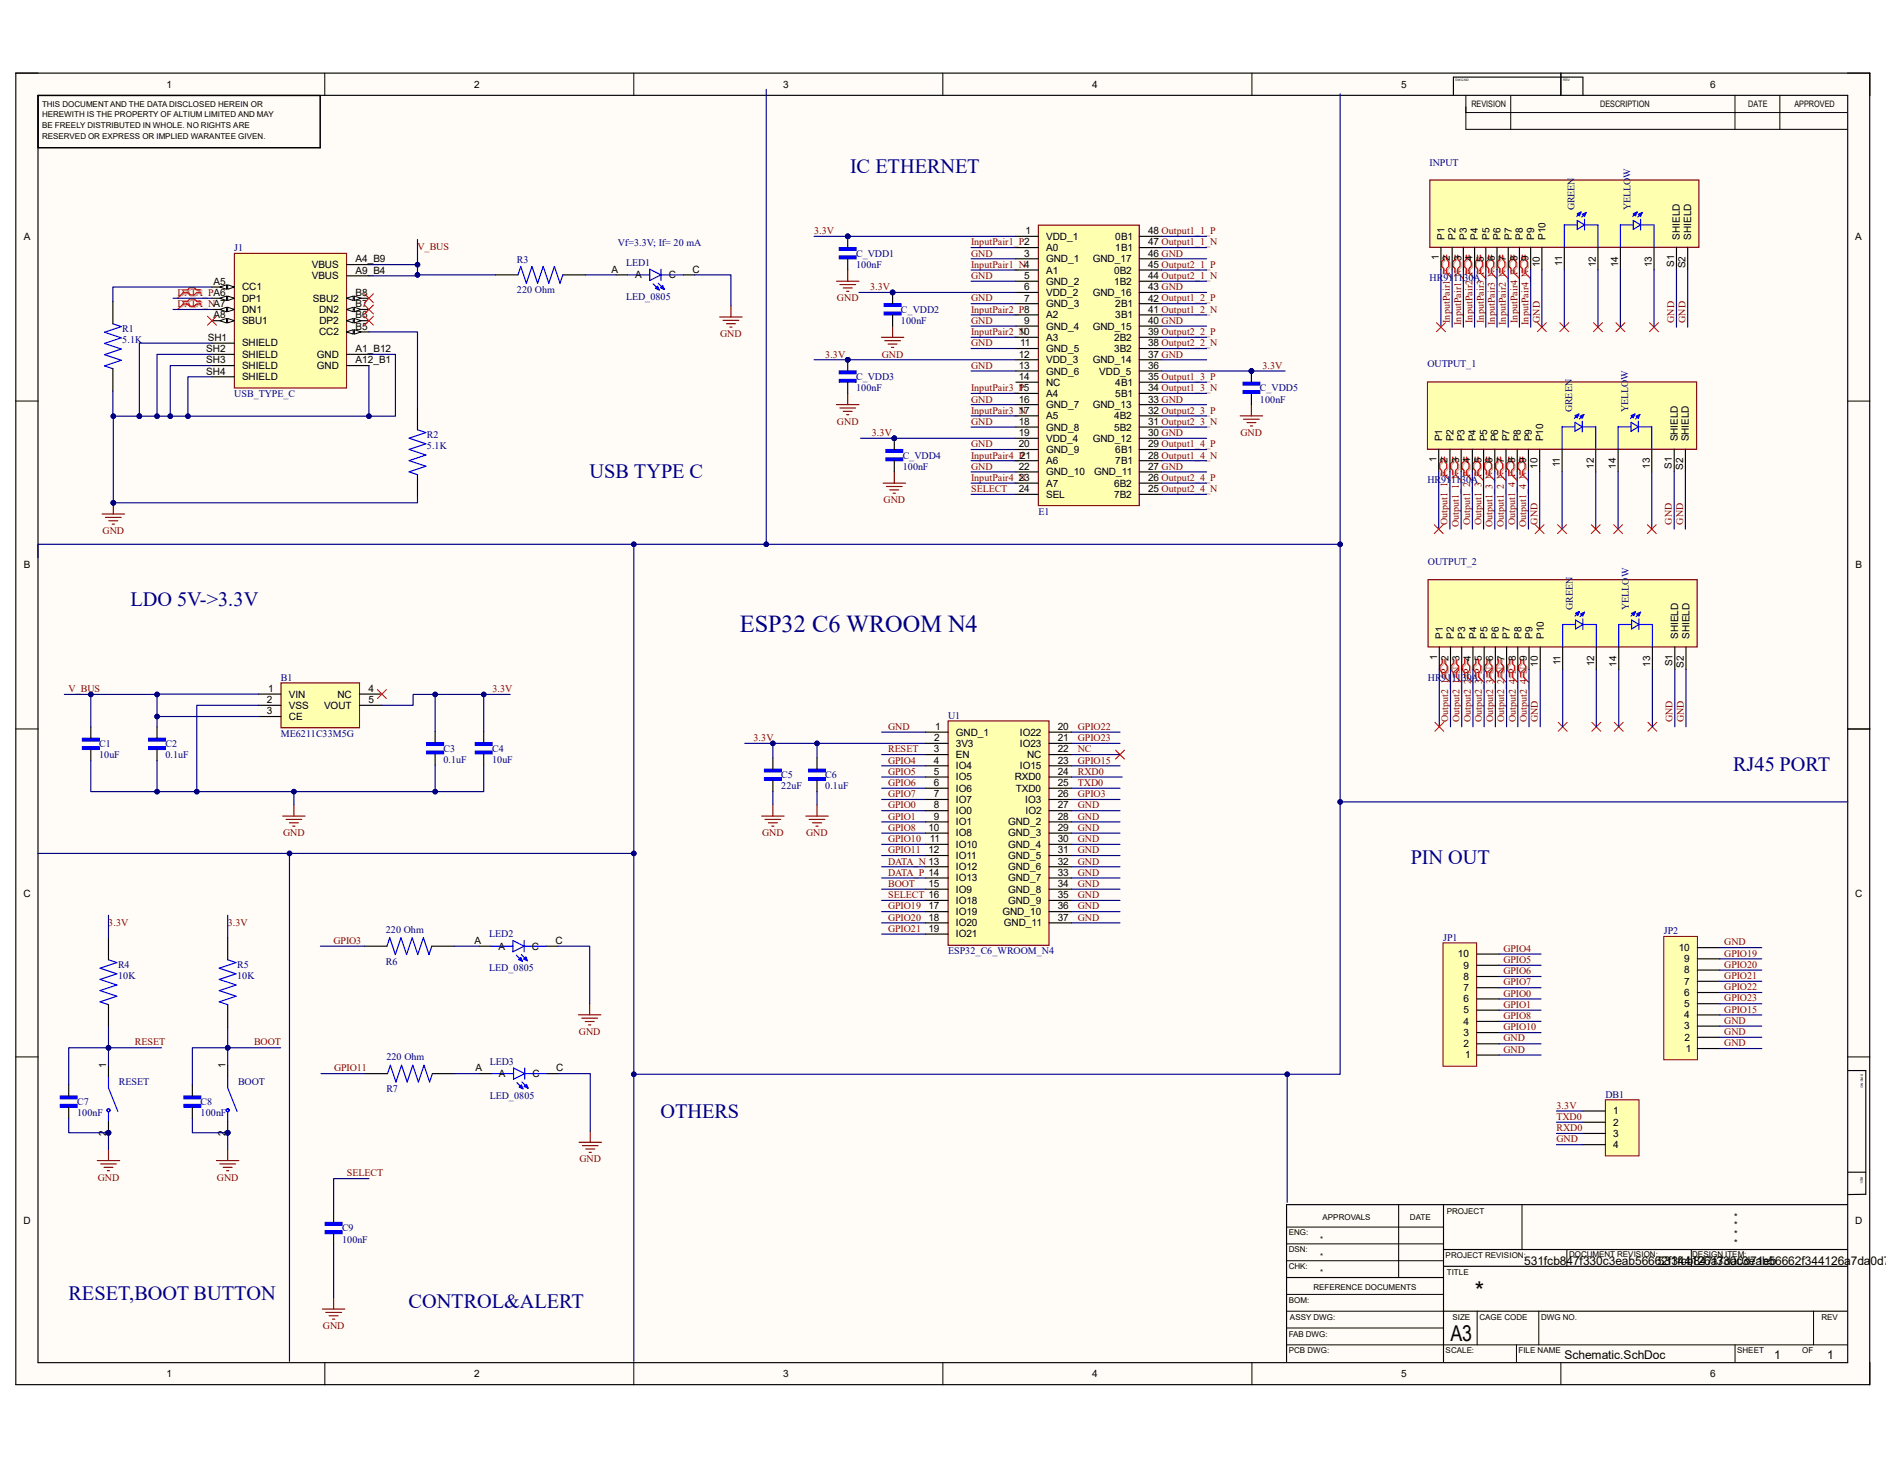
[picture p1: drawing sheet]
<svg xmlns="http://www.w3.org/2000/svg" width="279mm" height="216mm" viewBox="0 0 279 216" stroke-linecap="round" stroke-linejoin="round" font-family="sans-serif">
<defs><g id="words">
<text font-size="3.6" fill="#000080" x="109.6" y="93.6">ESP32 C6 WROOM N4</text>
<text font-size="3.6" x="218.5" y="192.4">*</text>
<text font-size="3.2" x="214.9" y="198.5">A3</text>
<g font-size="3" fill="#000080">
<text x="125.9" y="25.7">IC ETHERNET</text>
<text x="87.3" y="70.8">USB TYPE C</text>
<text x="19.3" y="89.7">LDO 5V-&gt;3.3V</text>
<text x="256.8" y="114.2">RJ45 PORT</text>
<text x="209" y="127.9">PIN OUT</text>
<text x="97.8" y="165.6">OTHERS</text>
<text x="10.2" y="192.4">RESET,BOOT BUTTON</text>
<text x="60.5" y="193.8">CONTROL&amp;ALERT</text>
</g>
<g font-size="1.8">
<text x="225.8" y="187.3">531fcb847f330c3eab56662f344126a7da0d71eb</text>
<text x="245.6" y="187.3">531fcb847f330c3eab56662f344126a7da0d71</text>
<text x="231.8" y="201.3">Schematic.SchDoc</text>
<text x="262.9" y="201.3">1</text>
<text x="270.7" y="201.3">1</text>
</g>
<g font-size="1.5">
<text x="24.7" y="13">1</text>
<text x="70.2" y="13">2</text>
<text x="116" y="13">3</text>
<text x="161.8" y="13">4</text>
<text x="207.6" y="13">5</text>
<text x="253.4" y="13">6</text>
<text x="3.5" y="35.6">A</text>
<text x="151.9" y="34.7">1</text>
<text x="155" y="35.5">VDD_1</text>
<text x="165.2" y="35.5">0B1</text>
<text x="170.1" y="34.7">48 Output1_1_P</text>
<text x="214" y="35.5" transform="rotate(-90 214 35.5)">P1</text>
<text x="215.6" y="35.5" transform="rotate(-90 215.6 35.5)">P2</text>
<text x="217.3" y="35.5" transform="rotate(-90 217.3 35.5)">P3</text>
<text x="219" y="35.5" transform="rotate(-90 219 35.5)">P4</text>
<text x="220.6" y="35.5" transform="rotate(-90 220.6 35.5)">P5</text>
<text x="222.3" y="35.5" transform="rotate(-90 222.3 35.5)">P6</text>
<text x="223.9" y="35.5" transform="rotate(-90 223.9 35.5)">P7</text>
<text x="225.6" y="35.5" transform="rotate(-90 225.6 35.5)">P8</text>
<text x="227.3" y="35.5" transform="rotate(-90 227.3 35.5)">P9</text>
<text x="228.9" y="35.5" transform="rotate(-90 228.9 35.5)">P10</text>
<text x="248.9" y="35.5" transform="rotate(-90 248.9 35.5)">SHIELD</text>
<text x="250.5" y="35.5" transform="rotate(-90 250.5 35.5)">SHIELD</text>
<text x="274.8" y="35.6">A</text>
<text x="46.2" y="39.7">VBUS</text>
<text x="46.2" y="41.4">VBUS</text>
<text x="52.7" y="38.9">A4_B9</text>
<text x="52.7" y="40.5">A9_B4</text>
<text x="90.6" y="40.4">A</text>
<text x="94.1" y="41.2">A</text>
<text x="99.1" y="41.2">C</text>
<text x="102.6" y="40.4">C</text>
<text x="151.7" y="38">3</text>
<text x="151.7" y="41.3">5</text>
<text x="155" y="37.2">A0</text>
<text x="155" y="38.8">GND_1</text>
<text x="155" y="40.5">A1</text>
<text x="161.9" y="38.8">GND_17</text>
<text x="165.1" y="40.5">0B2</text>
<text x="165.2" y="37.2">1B1</text>
<text x="170.1" y="36.3">47 Output1_1_N</text>
<text x="170.1" y="38">46 GND</text>
<text x="170.1" y="39.7">45 Output2_1_P</text>
<text x="170.1" y="41.3">44 Output2_1_N</text>
<text x="213.1" y="38.5" transform="rotate(-90 213.1 38.5)">1</text>
<text x="214.8" y="38.7" transform="rotate(-90 214.8 38.7)">2</text>
<text x="216.5" y="38.7" transform="rotate(-90 216.5 38.7)">3</text>
<text x="218.1" y="38.7" transform="rotate(-90 218.1 38.7)">4</text>
<text x="219.8" y="38.7" transform="rotate(-90 219.8 38.7)">5</text>
<text x="221.4" y="38.7" transform="rotate(-90 221.4 38.7)">6</text>
<text x="223.1" y="38.7" transform="rotate(-90 223.1 38.7)">7</text>
<text x="224.8" y="38.7" transform="rotate(-90 224.8 38.7)">8</text>
<text x="226.4" y="38.7" transform="rotate(-90 226.4 38.7)">9</text>
<text x="228.1" y="39.5" transform="rotate(-90 228.1 39.5)">10</text>
<text x="231.4" y="39.3" transform="rotate(-90 231.4 39.3)">11</text>
<text x="236.4" y="39.5" transform="rotate(-90 236.4 39.5)">12</text>
<text x="239.7" y="39.5" transform="rotate(-90 239.7 39.5)">14</text>
<text x="244.7" y="39.5" transform="rotate(-90 244.7 39.5)">13</text>
<text x="248" y="39.5" transform="rotate(-90 248 39.5)">S1</text>
<text x="249.7" y="39.7" transform="rotate(-90 249.7 39.7)">S2</text>
<text x="31.6" y="42.2">A5</text>
<text x="31.6" y="47.2">A8</text>
<text x="35.9" y="43">CC1</text>
<text x="35.9" y="44.7">DP1</text>
<text x="35.9" y="46.4">DN1</text>
<text x="46.4" y="44.7">SBU2</text>
<text x="47.3" y="46.4">DN2</text>
<text x="52.7" y="43.9">B8</text>
<text x="52.7" y="45.5">B7</text>
<text x="52.7" y="47.2">B6</text>
<text x="151.7" y="43">6</text>
<text x="151.7" y="44.7">7</text>
<text x="151.7" y="48">9</text>
<text x="155" y="42.2">GND_2</text>
<text x="155" y="43.8">VDD_2</text>
<text x="155" y="45.5">GND_3</text>
<text x="155" y="47.2">A2</text>
<text x="161.9" y="43.8">GND_16</text>
<text x="165.1" y="42.2">1B2</text>
<text x="165.2" y="45.5">2B1</text>
<text x="165.2" y="47.2">3B1</text>
<text x="170.1" y="43">43 GND</text>
<text x="170.1" y="44.7">42 Output1_2_P</text>
<text x="170.1" y="46.3">41 Output1_2_N</text>
<text x="170.1" y="48">40 GND</text>
<text x="30.6" y="52.2">SH2</text>
<text x="30.6" y="53.8">SH3</text>
<text x="30.8" y="50.5">SH1</text>
<text x="35.9" y="48">SBU1</text>
<text x="35.9" y="51.3">SHIELD</text>
<text x="35.9" y="53">SHIELD</text>
<text x="46.9" y="53">GND</text>
<text x="47.3" y="49.7">CC2</text>
<text x="47.3" y="48">DP2</text>
<text x="52.7" y="48.9">B5</text>
<text x="52.7" y="52.2">A1_B12</text>
<text x="52.7" y="53.8">A12_B1</text>
<text x="150.9" y="49.6">10</text>
<text x="150.9" y="53">12</text>
<text x="151.1" y="51.3">11</text>
<text x="155" y="48.8">GND_4</text>
<text x="155" y="50.5">A3</text>
<text x="155" y="52.1">GND_5</text>
<text x="155" y="53.8">VDD_3</text>
<text x="161.9" y="48.8">GND_15</text>
<text x="161.9" y="53.8">GND_14</text>
<text x="165.1" y="50.5">2B2</text>
<text x="165.1" y="52.1">3B2</text>
<text x="170.1" y="49.6">39 Output2_2_P</text>
<text x="170.1" y="51.3">38 Output2_2_N</text>
<text x="170.1" y="53">37 GND</text>
<text x="30.6" y="55.5">SH4</text>
<text x="35.9" y="54.7">SHIELD</text>
<text x="35.9" y="56.3">SHIELD</text>
<text x="46.9" y="54.7">GND</text>
<text x="150.9" y="58">15</text>
<text x="150.9" y="54.6">13</text>
<text x="150.9" y="56.3">14</text>
<text x="150.9" y="59.6">16</text>
<text x="155" y="55.5">GND_6</text>
<text x="155" y="57.1">NC</text>
<text x="155" y="58.8">A4</text>
<text x="162.9" y="55.5">VDD_5</text>
<text x="165.2" y="57.1">4B1</text>
<text x="165.2" y="58.8">5B1</text>
<text x="170.1" y="54.6">36</text>
<text x="170.1" y="56.3">35 Output1_3_P</text>
<text x="170.1" y="58">34 Output1_3_N</text>
<text x="170.1" y="59.6">33 GND</text>
<text x="150.9" y="61.3">17</text>
<text x="150.9" y="62.9">18</text>
<text x="150.9" y="64.6">19</text>
<text x="155" y="60.4">GND_7</text>
<text x="155" y="62.1">A5</text>
<text x="155" y="63.8">GND_8</text>
<text x="155" y="65.4">VDD_4</text>
<text x="161.9" y="60.4">GND_13</text>
<text x="161.9" y="65.4">GND_12</text>
<text x="165.1" y="62.1">4B2</text>
<text x="165.1" y="63.8">5B2</text>
<text x="170.1" y="61.3">32 Output2_3_P</text>
<text x="170.1" y="62.9">31 Output2_3_N</text>
<text x="170.1" y="64.6">30 GND</text>
<text x="213.7" y="65.4" transform="rotate(-90 213.7 65.4)">P1</text>
<text x="215.3" y="65.4" transform="rotate(-90 215.3 65.4)">P2</text>
<text x="217" y="65.4" transform="rotate(-90 217 65.4)">P3</text>
<text x="218.7" y="65.4" transform="rotate(-90 218.7 65.4)">P4</text>
<text x="220.3" y="65.4" transform="rotate(-90 220.3 65.4)">P5</text>
<text x="222" y="65.4" transform="rotate(-90 222 65.4)">P6</text>
<text x="223.6" y="65.4" transform="rotate(-90 223.6 65.4)">P7</text>
<text x="225.3" y="65.4" transform="rotate(-90 225.3 65.4)">P8</text>
<text x="227" y="65.4" transform="rotate(-90 227 65.4)">P9</text>
<text x="228.6" y="65.4" transform="rotate(-90 228.6 65.4)">P10</text>
<text x="248.5" y="65.4" transform="rotate(-90 248.5 65.4)">SHIELD</text>
<text x="250.2" y="65.4" transform="rotate(-90 250.2 65.4)">SHIELD</text>
<text x="150.9" y="66.3">20</text>
<text x="150.9" y="69.6">22</text>
<text x="150.9" y="71.2">23</text>
<text x="155" y="67.1">GND_9</text>
<text x="155" y="68.7">A6</text>
<text x="155" y="70.4">GND_10</text>
<text x="162.1" y="70.4">GND_11</text>
<text x="165.2" y="67.1">6B1</text>
<text x="165.2" y="68.7">7B1</text>
<text x="170.1" y="66.3">29 Output1_4_P</text>
<text x="170.1" y="67.9">28 Output1_4_N</text>
<text x="170.1" y="69.6">27 GND</text>
<text x="170.1" y="71.2">26 Output2_4_P</text>
<text x="212.8" y="68.4" transform="rotate(-90 212.8 68.4)">1</text>
<text x="214.5" y="68.6" transform="rotate(-90 214.5 68.6)">2</text>
<text x="216.2" y="68.6" transform="rotate(-90 216.2 68.6)">3</text>
<text x="217.8" y="68.6" transform="rotate(-90 217.8 68.6)">4</text>
<text x="219.5" y="68.6" transform="rotate(-90 219.5 68.6)">5</text>
<text x="221.1" y="68.6" transform="rotate(-90 221.1 68.6)">6</text>
<text x="222.8" y="68.6" transform="rotate(-90 222.8 68.6)">7</text>
<text x="224.5" y="68.6" transform="rotate(-90 224.5 68.6)">8</text>
<text x="226.1" y="68.6" transform="rotate(-90 226.1 68.6)">9</text>
<text x="227.8" y="69.4" transform="rotate(-90 227.8 69.4)">10</text>
<text x="231.1" y="69.2" transform="rotate(-90 231.1 69.2)">11</text>
<text x="236.1" y="69.4" transform="rotate(-90 236.1 69.4)">12</text>
<text x="239.4" y="69.4" transform="rotate(-90 239.4 69.4)">14</text>
<text x="244.4" y="69.4" transform="rotate(-90 244.4 69.4)">13</text>
<text x="247.7" y="69.4" transform="rotate(-90 247.7 69.4)">S1</text>
<text x="249.3" y="69.6" transform="rotate(-90 249.3 69.6)">S2</text>
<text x="150.9" y="72.9">24</text>
<text x="155" y="72.1">A7</text>
<text x="155" y="73.7">SEL</text>
<text x="165.1" y="72.1">6B2</text>
<text x="165.1" y="73.7">7B2</text>
<text x="170.1" y="72.9">25 Output2_4_N</text>
<text x="3.5" y="84.2">B</text>
<text x="274.9" y="84.2">B</text>
<text x="213.7" y="94.6" transform="rotate(-90 213.7 94.6)">P1</text>
<text x="215.4" y="94.6" transform="rotate(-90 215.4 94.6)">P2</text>
<text x="217" y="94.6" transform="rotate(-90 217 94.6)">P3</text>
<text x="218.7" y="94.6" transform="rotate(-90 218.7 94.6)">P4</text>
<text x="220.4" y="94.6" transform="rotate(-90 220.4 94.6)">P5</text>
<text x="222" y="94.6" transform="rotate(-90 222 94.6)">P6</text>
<text x="223.7" y="94.6" transform="rotate(-90 223.7 94.6)">P7</text>
<text x="225.4" y="94.6" transform="rotate(-90 225.4 94.6)">P8</text>
<text x="227" y="94.6" transform="rotate(-90 227 94.6)">P9</text>
<text x="228.7" y="94.6" transform="rotate(-90 228.7 94.6)">P10</text>
<text x="248.6" y="94.6" transform="rotate(-90 248.6 94.6)">SHIELD</text>
<text x="250.3" y="94.6" transform="rotate(-90 250.3 94.6)">SHIELD</text>
<text x="212.9" y="97.7" transform="rotate(-90 212.9 97.7)">1</text>
<text x="214.6" y="97.9" transform="rotate(-90 214.6 97.9)">2</text>
<text x="217.9" y="97.9" transform="rotate(-90 217.9 97.9)">4</text>
<text x="219.5" y="97.9" transform="rotate(-90 219.5 97.9)">5</text>
<text x="224.5" y="97.9" transform="rotate(-90 224.5 97.9)">8</text>
<text x="227.8" y="98.7" transform="rotate(-90 227.8 98.7)">10</text>
<text x="231.2" y="98.5" transform="rotate(-90 231.2 98.5)">11</text>
<text x="236.2" y="98.7" transform="rotate(-90 236.2 98.7)">12</text>
<text x="239.5" y="98.7" transform="rotate(-90 239.5 98.7)">14</text>
<text x="244.5" y="98.7" transform="rotate(-90 244.5 98.7)">13</text>
<text x="247.8" y="98.7" transform="rotate(-90 247.8 98.7)">S1</text>
<text x="249.5" y="98.8" transform="rotate(-90 249.5 98.8)">S2</text>
<text x="39.5" y="104.1">2</text>
<text x="39.5" y="105.8">3</text>
<text x="39.8" y="102.4">1</text>
<text x="42.8" y="103.3">VIN</text>
<text x="42.8" y="104.9">VSS</text>
<text x="42.8" y="106.6">CE</text>
<text x="48" y="104.9">VOUT</text>
<text x="50" y="103.3">NC</text>
<text x="54.6" y="102.4">4</text>
<text x="54.6" y="104.1">5</text>
<text x="138.3" y="111.4">3</text>
<text x="138.3" y="113.1">4</text>
<text x="138.4" y="109.8">2</text>
<text x="138.6" y="108.1">1</text>
<text x="141.6" y="108.9">GND_1</text>
<text x="141.6" y="110.6">3V3</text>
<text x="141.6" y="112.3">EN</text>
<text x="141.6" y="113.9">IO4</text>
<text x="151.1" y="108.9">IO22</text>
<text x="151.1" y="110.6">IO23</text>
<text x="151.1" y="113.9">IO15</text>
<text x="152.1" y="112.3">NC</text>
<text x="156.7" y="108.1">20</text>
<text x="156.7" y="109.8">21</text>
<text x="156.7" y="111.4">22</text>
<text x="156.7" y="113.1">23</text>
<text x="138.3" y="114.7">5</text>
<text x="138.3" y="116.4">6</text>
<text x="138.3" y="118.1">7</text>
<text x="138.3" y="119.7">8</text>
<text x="141.6" y="115.6">IO5</text>
<text x="141.6" y="117.2">IO6</text>
<text x="141.6" y="118.9">IO7</text>
<text x="150.3" y="115.6">RXD0</text>
<text x="150.5" y="117.2">TXD0</text>
<text x="151.9" y="118.9">IO3</text>
<text x="156.7" y="114.7">24</text>
<text x="156.7" y="116.4">25</text>
<text x="156.7" y="118.1">26</text>
<text x="156.7" y="119.7">27</text>
<text x="137.5" y="123.1">10</text>
<text x="137.8" y="124.7">11</text>
<text x="138.3" y="121.4">9</text>
<text x="141.6" y="120.6">IO0</text>
<text x="141.6" y="122.2">IO1</text>
<text x="141.6" y="123.9">IO8</text>
<text x="141.6" y="125.6">IO10</text>
<text x="149.4" y="122.2">GND_2</text>
<text x="149.4" y="123.9">GND_3</text>
<text x="149.4" y="125.6">GND_4</text>
<text x="151.9" y="120.6">IO2</text>
<text x="156.7" y="121.4">28</text>
<text x="156.7" y="123.1">29</text>
<text x="156.7" y="124.7">30</text>
<text x="137.5" y="126.4">12</text>
<text x="137.5" y="131.4">15</text>
<text x="141.6" y="127.2">IO11</text>
<text x="141.6" y="128.9">IO12</text>
<text x="141.6" y="130.5">IO13</text>
<text x="149.4" y="127.2">GND_5</text>
<text x="149.4" y="128.9">GND_6</text>
<text x="149.4" y="130.5">GND_7</text>
<text x="156.7" y="126.4">31</text>
<text x="156.7" y="128">32</text>
<text x="156.7" y="129.7">33</text>
<text x="156.7" y="131.4">34</text>
<text x="3.5" y="132.8">C</text>
<text x="137.5" y="134.7">17</text>
<text x="137.5" y="136.4">18</text>
<text x="141.6" y="132.2">IO9</text>
<text x="141.6" y="133.9">IO18</text>
<text x="141.6" y="135.5">IO19</text>
<text x="141.6" y="137.2">IO20</text>
<text x="148.5" y="135.5">GND_10</text>
<text x="148.7" y="137.2">GND_11</text>
<text x="149.4" y="132.2">GND_8</text>
<text x="149.4" y="133.9">GND_9</text>
<text x="156.7" y="133">35</text>
<text x="156.7" y="134.7">36</text>
<text x="156.7" y="136.4">37</text>
<text x="274.8" y="132.8">C</text>
<text x="70.3" y="139.8">A</text>
<text x="73.8" y="140.6">A</text>
<text x="78.8" y="140.6">C</text>
<text x="82.3" y="139.8">C</text>
<text x="137.5" y="138">19</text>
<text x="141.6" y="138.8">IO21</text>
<text x="216" y="141.8">10</text>
<text x="216.8" y="143.5">9</text>
<text x="248.7" y="140.8">10</text>
<text x="249.5" y="142.5">9</text>
<text x="216.8" y="148.4">6</text>
<text x="216.8" y="146.8">7</text>
<text x="216.8" y="145.1">8</text>
<text x="249.5" y="149.1">5</text>
<text x="249.5" y="147.5">6</text>
<text x="249.5" y="145.8">7</text>
<text x="249.5" y="144.1">8</text>
<text x="216.8" y="155.1">2</text>
<text x="216.8" y="153.4">3</text>
<text x="216.8" y="151.8">4</text>
<text x="216.8" y="150.1">5</text>
<text x="249.5" y="152.4">3</text>
<text x="249.5" y="150.8">4</text>
<text x="249.6" y="154.1">2</text>
<text x="249.7" y="155.8">1</text>
<text x="15.7" y="158.1" transform="rotate(-90 15.7 158.1)">1</text>
<text x="33.4" y="158.1" transform="rotate(-90 33.4 158.1)">1</text>
<text x="70.4" y="158.7">A</text>
<text x="73.9" y="159.5">A</text>
<text x="78.9" y="159.5">C</text>
<text x="82.4" y="158.7">C</text>
<text x="217" y="156.7">1</text>
<text x="239" y="165">1</text>
<text x="239" y="166.7">2</text>
<text x="15.7" y="168.1" transform="rotate(-90 15.7 168.1)">2</text>
<text x="33.4" y="168.1" transform="rotate(-90 33.4 168.1)">2</text>
<text x="239" y="168.4">3</text>
<text x="239" y="170">4</text>
<text x="3.5" y="181.3">D</text>
<text x="274.8" y="181.3">D</text>
<text x="24.7" y="203.9">1</text>
<text x="70.2" y="203.9">2</text>
<text x="116" y="203.9">3</text>
<text x="161.8" y="203.9">4</text>
<text x="207.6" y="203.9">5</text>
<text x="253.4" y="203.9">6</text>
</g>
<g font-size="1.5" fill="#000080">
<text x="211.8" y="24.5">INPUT</text>
<text x="233.3" y="31.2" transform="rotate(-90 233.3 31.2)">GREEN</text>
<text x="241.6" y="31.2" transform="rotate(-90 241.6 31.2)">YELLOW</text>
<text x="34.7" y="37.2">J1</text>
<text x="76.6" y="38.9">R3</text>
<text x="91.5" y="36.4">Vf=3.3V; If= 20 mA</text>
<text x="92.8" y="39.4">LED1</text>
<text x="126.8" y="38">C_VDD1</text>
<text x="126.8" y="39.7">100nF</text>
<text x="211.8" y="41.6">HR911130A</text>
<text x="76.6" y="43.4">220 Ohm</text>
<text x="92.8" y="44.4">LED_0805</text>
<text x="133.5" y="46.3">C_VDD2</text>
<text x="133.5" y="48">100nF</text>
<text x="18.1" y="49.1">R1</text>
<text x="18.1" y="50.8">5.1K</text>
<text x="34.7" y="58.8">USB_TYPE_C</text>
<text x="126.8" y="56.3">C_VDD3</text>
<text x="126.8" y="57.9">100nF</text>
<text x="186.6" y="57.9">C_VDD5</text>
<text x="186.6" y="59.6">100nF</text>
<text x="211.5" y="54.4">OUTPUT_1</text>
<text x="63.2" y="64.8">R2</text>
<text x="232.9" y="61" transform="rotate(-90 232.9 61)">GREEN</text>
<text x="241.2" y="61" transform="rotate(-90 241.2 61)">YELLOW</text>
<text x="63.2" y="66.5">5.1K</text>
<text x="133.7" y="67.9">C_VDD4</text>
<text x="133.7" y="69.6">100nF</text>
<text x="211.5" y="71.5">HR911130A</text>
<text x="153.8" y="76.2">E1</text>
<text x="211.5" y="83.7">OUTPUT_2</text>
<text x="233" y="90.3" transform="rotate(-90 233 90.3)">GREEN</text>
<text x="241.3" y="90.3" transform="rotate(-90 241.3 90.3)">YELLOW</text>
<text x="41.6" y="100.8">B1</text>
<text x="211.5" y="100.8">HR911130A</text>
<text x="140.5" y="106.4">U1</text>
<text x="14.7" y="110.7">C1</text>
<text x="14.7" y="112.3">10uF</text>
<text x="24.5" y="110.7">C2</text>
<text x="24.5" y="112.3">0.1uF</text>
<text x="41.6" y="109.1">ME6211C33M5G</text>
<text x="65.7" y="111.3">C3</text>
<text x="65.7" y="113">0.1uF</text>
<text x="72.9" y="111.3">C4</text>
<text x="72.9" y="113">10uF</text>
<text x="115.7" y="115.2">C5</text>
<text x="115.7" y="116.9">22uF</text>
<text x="122.3" y="115.2">C6</text>
<text x="122.3" y="116.9">0.1uF</text>
<text x="17.5" y="143.3">R4</text>
<text x="35.1" y="143.3">R5</text>
<text x="57.1" y="142.9">R6</text>
<text x="57.1" y="138.1">220 Ohm</text>
<text x="72.5" y="138.8">LED2</text>
<text x="72.5" y="143.8">LED_0805</text>
<text x="140.5" y="141.3">ESP32_C6_WROOM_N4</text>
<text x="213.8" y="139.3">JP1</text>
<text x="246.5" y="138.3">JP2</text>
<text x="17.5" y="144.9">10K</text>
<text x="35.1" y="144.9">10K</text>
<text x="17.6" y="160.6">RESET</text>
<text x="35.3" y="160.6">BOOT</text>
<text x="57.2" y="161.7">R7</text>
<text x="57.2" y="157">220 Ohm</text>
<text x="72.6" y="157.6">LED3</text>
<text x="11.4" y="163.6">C7</text>
<text x="11.4" y="165.3">100nF</text>
<text x="29.7" y="163.6">C8</text>
<text x="29.7" y="165.3">100nF</text>
<text x="72.6" y="162.7">LED_0805</text>
<text x="237.8" y="162.5">DB1</text>
<text x="50.7" y="182.3">C9</text>
<text x="50.7" y="184">100nF</text>
</g>
<g font-size="1.5" fill="#800000">
<text x="120.6" y="34.7">3.3V</text>
<text x="61.8" y="37.1">V_BUS</text>
<text x="143.8" y="36.3">InputPair1_P2</text>
<text x="143.8" y="39.7">InputPair1_N4</text>
<text x="143.8" y="38">GND</text>
<text x="143.8" y="41.3">GND</text>
<text x="26.3" y="43.9">DATA_PA6</text>
<text x="26.3" y="45.5">DATA_NA7</text>
<text x="124" y="44.6">GND</text>
<text x="128.9" y="43">3.3V</text>
<text x="143.8" y="46.3">InputPair2_P8</text>
<text x="143.8" y="48">GND</text>
<text x="143.8" y="44.6">GND</text>
<text x="214.8" y="47.8" transform="rotate(-90 214.8 47.8)">InputPair1_P</text>
<text x="218.1" y="47.8" transform="rotate(-90 218.1 47.8)">InputPair2_P</text>
<text x="219.8" y="47.8" transform="rotate(-90 219.8 47.8)">InputPair3_P</text>
<text x="224.8" y="47.8" transform="rotate(-90 224.8 47.8)">InputPair4_P</text>
<text x="228.1" y="47.8" transform="rotate(-90 228.1 47.8)">GND</text>
<text x="248" y="47.8" transform="rotate(-90 248 47.8)">GND</text>
<text x="249.7" y="47.8" transform="rotate(-90 249.7 47.8)">GND</text>
<text x="106.7" y="50">GND</text>
<text x="122.3" y="53">3.3V</text>
<text x="130.6" y="53">GND</text>
<text x="143.8" y="49.6">InputPair2_N</text>
<text x="143.8" y="51.3">GND</text>
<text x="216.5" y="48.1" transform="rotate(-90 216.5 48.1)">InputPair1_N</text>
<text x="221.4" y="48.1" transform="rotate(-90 221.4 48.1)">InputPair3_N</text>
<text x="223.1" y="48.1" transform="rotate(-90 223.1 48.1)">InputPair2_N</text>
<text x="226.4" y="48.1" transform="rotate(-90 226.4 48.1)">InputPair4_N</text>
<text x="143.8" y="57.9">InputPair3_P</text>
<text x="143.8" y="54.6">GND</text>
<text x="143.8" y="59.6">GND</text>
<text x="187" y="54.6">3.3V</text>
<text x="124" y="62.9">GND</text>
<text x="129.2" y="64.6">3.3V</text>
<text x="143.8" y="61.3">InputPair3_N</text>
<text x="143.8" y="62.9">GND</text>
<text x="183.8" y="64.6">GND</text>
<text x="143.8" y="67.9">InputPair4_P21</text>
<text x="143.8" y="71.2">InputPair4_N</text>
<text x="143.8" y="66.3">GND</text>
<text x="143.8" y="69.6">GND</text>
<text x="130.9" y="74.5">GND</text>
<text x="143.8" y="72.9">SELECT</text>
<text x="214.5" y="77.8" transform="rotate(-90 214.5 77.8)">Output1_1_P</text>
<text x="217.8" y="77.8" transform="rotate(-90 217.8 77.8)">Output1_2_P</text>
<text x="219.5" y="77.8" transform="rotate(-90 219.5 77.8)">Output1_3_P</text>
<text x="224.5" y="77.8" transform="rotate(-90 224.5 77.8)">Output1_4_P</text>
<text x="227.8" y="77.7" transform="rotate(-90 227.8 77.7)">GND</text>
<text x="247.7" y="77.7" transform="rotate(-90 247.7 77.7)">GND</text>
<text x="249.3" y="77.7" transform="rotate(-90 249.3 77.7)">GND</text>
<text x="15.2" y="79.1">GND</text>
<text x="216.1" y="78.1" transform="rotate(-90 216.1 78.1)">Output1_1_N</text>
<text x="221.1" y="78.1" transform="rotate(-90 221.1 78.1)">Output1_3_N</text>
<text x="222.8" y="78.1" transform="rotate(-90 222.8 78.1)">Output1_2_N</text>
<text x="226.1" y="78.1" transform="rotate(-90 226.1 78.1)">Output1_4_N</text>
<text x="10.2" y="102.5">V_BUS</text>
<text x="72.9" y="102.5">3.3V</text>
<text x="214.5" y="107" transform="rotate(-90 214.5 107)">Output2_1_P</text>
<text x="216.2" y="107" transform="rotate(-90 216.2 107)">Output2_1_N 3</text>
<text x="217.9" y="107" transform="rotate(-90 217.9 107)">Output2_2_P</text>
<text x="219.5" y="107" transform="rotate(-90 219.5 107)">Output2_3_P</text>
<text x="221.2" y="107" transform="rotate(-90 221.2 107)">Output2_3_N 6</text>
<text x="222.8" y="107" transform="rotate(-90 222.8 107)">Output2_2_N 7</text>
<text x="224.5" y="107" transform="rotate(-90 224.5 107)">Output2_4_P</text>
<text x="226.2" y="107" transform="rotate(-90 226.2 107)">Output2_4_N 9</text>
<text x="227.8" y="107" transform="rotate(-90 227.8 107)">GND</text>
<text x="247.8" y="107" transform="rotate(-90 247.8 107)">GND</text>
<text x="249.4" y="107" transform="rotate(-90 249.4 107)">GND</text>
<text x="111.6" y="109.8">3.3V</text>
<text x="131.6" y="108.1">GND</text>
<text x="131.6" y="111.4">RESET</text>
<text x="131.6" y="113.1">GPIO4</text>
<text x="159.7" y="108.1">GPIO22</text>
<text x="159.7" y="109.8">GPIO23</text>
<text x="159.7" y="111.4">NC</text>
<text x="159.7" y="113.1">GPIO15</text>
<text x="131.6" y="114.7">GPIO5</text>
<text x="131.6" y="116.4">GPIO6</text>
<text x="131.6" y="118.1">GPIO7</text>
<text x="131.6" y="119.7">GPIO0</text>
<text x="159.7" y="114.7">RXD0</text>
<text x="159.7" y="116.4">TXD0</text>
<text x="159.7" y="118.1">GPIO3</text>
<text x="159.7" y="119.7">GND</text>
<text x="42" y="123.8">GND</text>
<text x="112.9" y="123.8">GND</text>
<text x="119.4" y="123.8">GND</text>
<text x="131.6" y="121.4">GPIO1</text>
<text x="131.6" y="123">GPIO8</text>
<text x="131.6" y="124.7">GPIO10</text>
<text x="159.7" y="121.4">GND</text>
<text x="159.7" y="123">GND</text>
<text x="159.7" y="124.7">GND</text>
<text x="131.6" y="126.4">GPIO11</text>
<text x="131.6" y="128">DATA_N 13</text>
<text x="131.6" y="129.7">DATA_P 14</text>
<text x="131.6" y="131.4">BOOT</text>
<text x="159.7" y="126.4">GND</text>
<text x="159.7" y="128">GND</text>
<text x="159.7" y="129.7">GND</text>
<text x="159.7" y="131.4">GND</text>
<text x="16" y="137.2">3.3V</text>
<text x="33.7" y="137.2">3.3V</text>
<text x="131.6" y="133">SELECT 16</text>
<text x="131.6" y="134.7">GPIO19</text>
<text x="131.6" y="136.3">GPIO20</text>
<text x="159.7" y="133">GND</text>
<text x="159.7" y="134.7">GND</text>
<text x="159.7" y="136.3">GND</text>
<text x="49.4" y="139.8">GPIO3</text>
<text x="131.6" y="138">GPIO21</text>
<text x="222.7" y="140.9">GPIO4</text>
<text x="222.7" y="142.6">GPIO5</text>
<text x="255.4" y="140">GND</text>
<text x="255.4" y="141.6">GPIO19</text>
<text x="255.4" y="143.3">GPIO20</text>
<text x="222.7" y="144.3">GPIO6</text>
<text x="222.7" y="145.9">GPIO7</text>
<text x="222.7" y="147.6">GPIO0</text>
<text x="222.7" y="149.3">GPIO1</text>
<text x="255.4" y="145">GPIO21</text>
<text x="255.4" y="146.6">GPIO22</text>
<text x="255.4" y="148.3">GPIO23</text>
<text x="255.4" y="149.9">GPIO15</text>
<text x="20" y="154.8">RESET</text>
<text x="37.6" y="154.8">BOOT</text>
<text x="85.8" y="153.3">GND</text>
<text x="222.7" y="150.9">GPIO8</text>
<text x="222.7" y="152.6">GPIO10</text>
<text x="222.7" y="154.2">GND</text>
<text x="222.7" y="155.9">GND</text>
<text x="255.4" y="151.6">GND</text>
<text x="255.4" y="153.3">GND</text>
<text x="255.4" y="154.9">GND</text>
<text x="49.5" y="158.7">GPIO11</text>
<text x="230.6" y="164.2">3.3V</text>
<text x="230.6" y="165.9">TXD0</text>
<text x="230.6" y="167.5">RXD0</text>
<text x="85.9" y="172.1">GND</text>
<text x="230.6" y="169.2">GND</text>
<text x="14.5" y="174.8">GND</text>
<text x="32.1" y="174.8">GND</text>
<text x="51.4" y="174.2">SELECT</text>
<text x="47.8" y="196.8">GND</text>
</g>
<g font-size="1.4">
<text x="256.9" y="183.2">*</text>
<text x="256.9" y="184.5">*</text>
<text x="256.9" y="180.6">*</text>
<text x="256.9" y="181.9">*</text>
</g>
<g font-size="1.3">
<text x="218" y="15.9">REVISION</text>
<text x="237.1" y="15.9">DESCRIPTION</text>
<text x="259" y="15.9">DATE</text>
<text x="265.8" y="15.9">APPROVED</text>
</g>
<g font-size="1.2">
<text x="6.2" y="15.8">THIS DOCUMENT AND THE DATA DISCLOSED HEREIN OR</text>
<text x="6.2" y="17.4">HEREWITH IS THE PROPERTY OF ALTIUM LIMITED AND MAY</text>
<text x="6.2" y="19">BE FREELY DISTRIBUTED IN WHOLE. NO RIGHTS ARE</text>
<text x="6.2" y="20.6">RESERVED OR EXPRESS OR IMPLIED WARANTEE GIVEN.</text>
<text x="214.3" y="179.8">PROJECT</text>
<text x="190.9" y="182.9">ENG:</text>
<text x="190.9" y="185.4">DSN:</text>
<text x="195.6" y="183.9">*</text>
<text x="195.9" y="180.6">APPROVALS</text>
<text x="208.9" y="180.6">DATE</text>
<text x="190.9" y="187.9">CHK:</text>
<text x="194.6" y="191.1">REFERENCE DOCUMENTS</text>
<text x="195.6" y="186.4">*</text>
<text x="195.6" y="188.8">*</text>
<text x="214.2" y="186.3">PROJECT REVISION:</text>
<text x="214.3" y="188.8">TITLE</text>
<text x="232.5" y="186.1">DOCUMENT REVISION:</text>
<text x="250.7" y="186.1">DESIGN ITEM:</text>
<text x="190.9" y="192.9">BOM:</text>
<text x="190.9" y="197.9">FAB DWG:</text>
<text x="191.1" y="195.4">ASSY DWG:</text>
<text x="215.2" y="195.4">SIZE</text>
<text x="219.2" y="195.4">CAGE CODE</text>
<text x="228.3" y="195.4">DWG NO.</text>
<text x="269.8" y="195.4">REV</text>
<text x="190.9" y="200.4">PCB DWG:</text>
<text x="214.2" y="200.4">SCALE:</text>
<text x="225" y="200.4">FILE NAME</text>
<text x="257.3" y="200.4">SHEET</text>
<text x="267" y="200.4">OF</text>
</g>
<g font-size=".5">
<text x="215.6" y="12">DWG NO:</text>
<text x="231.6" y="12">REV:</text>
<text x="275.7" y="159.1" transform="rotate(90 275.7 159.1)">DWG NO:</text>
<text x="275.6" y="174.2" transform="rotate(90 275.6 174.2)">REV:</text>
</g>
</g></defs>
<g fill="#fffcf8">
<path d="M2.3 10.8h274.7v194.3h-274.7z" fill-rule="evenodd"/>
<path d="M5.7 14.1h268v187.7h-268z" fill-rule="evenodd"/>
</g>
<g fill="none" stroke="#000" stroke-width=".15">
<path d="M2.3 10.8h3.4M48.1 10.8v3.3M93.9 10.8v3.3M139.7 10.8v3.3M185.5 10.8v3.3M217.2 14.2v5h56.4M217.2 16.7h56.4M223.8 14.2v5M231.2 10.8v3.3M257 14.2v5M263.7 14.2v5M273.7 10.8h3.3v3.3"/>
<path d="M2.3 59.4h3.4M273.7 59.4h3.3M2.3 107.9h3.4M273.7 107.9h3.3M2.3 156.5h3.4M273.7 156.5h3.3M207.2 178.4v10.8M225.5 178.4v6.6M190.6 199.1h83.1M190.6 184.2h23.2M190.6 181.7h23.2M190.6 186.7h23.2"/>
<path d="M190.6 194.2h23.2M190.6 191.7h23.2M190.6 196.6h23.2M218.8 194.2v4.9M224.7 199.1v2.5M228 194.2v4.9M232.1 185v2.5M250.6 185v2.5M257 199.1v2.5M268.7 194.2v4.9M48.1 201.8v3.3M93.9 201.8v3.3"/>
<path d="M139.7 201.8v3.3M185.5 201.8v3.3M231.2 201.8v3.3M277 201.8v3.3"/>
</g>
<g fill="none" stroke="#000" stroke-width=".17">
<path d="M2.3 10.8h274.7v194.2h-274.7zM5.6 14.1h268.1v187.7h-268.1zM5.6 14.1h41.8v7.8h-41.8M231.2 10.8v3.3M234.5 11.4h-19.2v2.6M234.5 11.5v2.6M273.7 107.9h3.3M273.8 158.5h2.6v18.3l-2.7 .1M213.8 178.4v23.2M273.7 178.4h-83.1v23.2M273.8 173.6h2.6M190.6 189.2h23.2"/>
<path d="M213.8 185h59.9M213.8 187.5h59.9M213.8 194.2h59.9"/>
</g>
<path d="M76 139.3l1.6 .8-1.6 .8zM77.6 139.3v1.6M72.7 140.1h3.3M76.5 141.4l.9 1M77.2 141.4l.9 .9M77.6 140.1h3.4" fill="none" stroke="#00f" stroke-width=".17"/>
<path d="M77.2 141.8l.2 .6-.6-.3z" fill="#00f"/>
<path d="M77.2 141.8l.2 .6-.6-.3z" fill="none" stroke="#00f" stroke-width=".17"/>
<path d="M77.6 142l.3-.3 .2 .6z" fill="#00f"/>
<path d="M77.6 142l.3-.3 .2 .6z" fill="none" stroke="#00f" stroke-width=".17"/>
<path d="M71 140.1h1.7M81 140.1h1.6" fill="none" stroke="#000" stroke-width=".17"/>
<circle cx="16.1" cy="167.7" r=".33" fill="#000080"/>
<circle cx="16.1" cy="167.7" r=".33" fill="none" stroke="#000080" stroke-width=".15"/>
<g fill="none" stroke="#00f" stroke-width=".17">
<path d="M16.1 159.4v1.7l1.4 3.5M16.1 164.7v1.4"/>
<circle cx="16.1" cy="164.4" r=".22"/>
</g>
<path d="M16.1 157.8v1.6M16.1 166.1v1.6" fill="none" stroke="#000" stroke-width=".17"/>
<circle cx="16.1" cy="167.7" r=".33" fill="#000080"/>
<circle cx="16.1" cy="167.7" r=".33" fill="none" stroke="#000080" stroke-width=".15"/>
<path d="M12.2 110.8h2.5" fill="none" stroke="#00f" stroke-width=".42"/>
<path d="M12.2 110.6h2.5v.4h-2.5zM12.2 109.3h2.5v.4h-2.5z" fill="none" stroke="#00f" stroke-width=".17"/>
<path d="M12.2 109.5h2.5" fill="none" stroke="#00f" stroke-width=".41"/>
<path d="M13.5 107.7v1.6M13.5 111v1.6" fill="none" stroke="#000" stroke-width=".17"/>
<path d="M34.7 37.5h16.6v20h-16.6z" fill-rule="evenodd" fill="#ffffb0"/>
<path d="M34.7 37.5h16.6v20h-16.6z" fill="none" stroke="#800000" stroke-width=".17"/>
<path d="M31.4 42.5h3.3" fill="none" stroke="#000" stroke-width=".17"/>
<path d="M33.7 42.2l1 .3-1 .3z" fill="#f8fcff"/>
<path d="M33.7 42.2l1 .3-1 .3z" fill="none" stroke="#000" stroke-width=".15"/>
<path d="M32.6 42.5l1-.3v.6z" fill="#f8fcff"/>
<path d="M32.6 42.5l1-.3v.6z" fill="none" stroke="#000" stroke-width=".15"/>
<path d="M31.4 44.2h3.3" fill="none" stroke="#000" stroke-width=".17"/>
<path d="M33.7 43.8l1 .4-1 .3z" fill="#f8fcff"/>
<path d="M33.7 43.8l1 .4-1 .3z" fill="none" stroke="#000" stroke-width=".15"/>
<path d="M32.6 44.2l1-.4v.7z" fill="#f8fcff"/>
<path d="M32.6 44.2l1-.4v.7z" fill="none" stroke="#000" stroke-width=".15"/>
<path d="M31.4 45.8h3.3" fill="none" stroke="#000" stroke-width=".17"/>
<path d="M33.7 45.5l1 .3-1 .4z" fill="#f8fcff"/>
<path d="M33.7 45.5l1 .3-1 .4z" fill="none" stroke="#000" stroke-width=".15"/>
<path d="M32.6 45.8l1-.3v.7z" fill="#f8fcff"/>
<path d="M32.6 45.8l1-.3v.7z" fill="none" stroke="#000" stroke-width=".15"/>
<path d="M31.4 47.5h3.3" fill="none" stroke="#000" stroke-width=".17"/>
<path d="M33.7 47.2l1 .3-1 .3z" fill="#f8fcff"/>
<path d="M33.7 47.2l1 .3-1 .3z" fill="none" stroke="#000" stroke-width=".15"/>
<path d="M32.6 47.5l1-.3v.6z" fill="#f8fcff"/>
<path d="M32.6 47.5l1-.3v.6z" fill="none" stroke="#000" stroke-width=".15"/>
<path d="M51.3 39.2h3.4M31.4 50.8h3.3M31.4 52.5h3.3M31.4 54.1h3.3M31.4 55.8h3.3M51.3 40.8h3.4M51.3 44.2h3.4" fill="none" stroke="#000" stroke-width=".17"/>
<path d="M51.3 44.2l1-.4v.7z" fill="#f8fcff"/>
<path d="M51.3 44.2l1-.4v.7z" fill="none" stroke="#000" stroke-width=".15"/>
<path d="M52.5 43.8l1 .4-1 .3z" fill="#f8fcff"/>
<path d="M52.5 43.8l1 .4-1 .3z" fill="none" stroke="#000" stroke-width=".15"/>
<path d="M51.3 45.8h3.4" fill="none" stroke="#000" stroke-width=".17"/>
<path d="M51.3 45.8l1-.3v.7z" fill="#f8fcff"/>
<path d="M51.3 45.8l1-.3v.7z" fill="none" stroke="#000" stroke-width=".15"/>
<path d="M52.5 45.5l1 .3-1 .4z" fill="#f8fcff"/>
<path d="M52.5 45.5l1 .3-1 .4z" fill="none" stroke="#000" stroke-width=".15"/>
<path d="M51.3 47.5h3.4" fill="none" stroke="#000" stroke-width=".17"/>
<path d="M51.3 47.5l1-.3v.6z" fill="#f8fcff"/>
<path d="M51.3 47.5l1-.3v.6z" fill="none" stroke="#000" stroke-width=".15"/>
<path d="M52.5 47.2l1 .3-1 .3z" fill="#f8fcff"/>
<path d="M52.5 47.2l1 .3-1 .3z" fill="none" stroke="#000" stroke-width=".15"/>
<path d="M51.3 49.2h3.4" fill="none" stroke="#000" stroke-width=".17"/>
<path d="M51.3 49.2l1-.4v.7z" fill="#f8fcff"/>
<path d="M51.3 49.2l1-.4v.7z" fill="none" stroke="#000" stroke-width=".15"/>
<path d="M52.5 48.8l1 .4-1 .3z" fill="#f8fcff"/>
<path d="M52.5 48.8l1 .4-1 .3z" fill="none" stroke="#000" stroke-width=".15"/>
<path d="M16.7 44.6v3.3M16.7 54.6v3.3M51.3 52.5h3.4M51.3 54.1h3.4M61.8 60.3v3.3M61.8 70.3v3.3" fill="none" stroke="#000" stroke-width=".17"/>
<path d="M16.7 47.9l1.3 .5-2.5 .8 2.5 .8-2.5 .9 2.5 .8-2.5 .8 2.5 .8-2.5 .9 1.2 .4M61.8 63.6l1.3 .5-2.5 .8 2.5 .8-2.5 .9 2.5 .8-2.5 .8 2.5 .8-2.5 .9 1.2 .4" fill="none" stroke="#00f" stroke-width=".17"/>
<path d="M15.1 76.1h3.3M15.6 76.6h2.3M16.1 77.1h1.4M16.6 77.6h.4M16.8 74.5v1.6" fill="none" stroke="#800000" stroke-width=".17"/>
<circle cx="16.8" cy="74.5" r=".33" fill="#000080"/>
<circle cx="16.8" cy="74.5" r=".33" fill="none" stroke="#000080" stroke-width=".15"/>
<path d="M30.7 46.8l1.4 1.4M32.1 46.8l-1.4 1.4M54 43.5l1.3 1.3M55.3 43.5l-1.3 1.3" fill="none" stroke="#f00" stroke-width=".15"/>
<path d="M16.1 142.1l1.2 .4-2.5 .9 2.5 .8-2.5 .8 2.5 .9-2.5 .8 2.5 .8-2.5 .9 1.3 .4" fill="none" stroke="#00f" stroke-width=".17"/>
<path d="M16.1 138.8v3.3M16.1 148.8v3.3" fill="none" stroke="#000" stroke-width=".17"/>
<path d="M14.4 171.9h3.3M14.9 172.4h2.3M15.4 172.9h1.3M15.9 173.4h.3M16.1 170.2v1.7" fill="none" stroke="#800000" stroke-width=".17"/>
<circle cx="33.7" cy="167.7" r=".33" fill="#000080"/>
<circle cx="33.7" cy="167.7" r=".33" fill="none" stroke="#000080" stroke-width=".15"/>
<g fill="none" stroke="#00f" stroke-width=".17">
<path d="M33.7 159.4v1.7l1.4 3.5M33.7 164.7v1.4"/>
<circle cx="33.7" cy="164.4" r=".22"/>
</g>
<path d="M33.7 157.8v1.6M33.7 166.1v1.6" fill="none" stroke="#000" stroke-width=".17"/>
<circle cx="33.7" cy="167.7" r=".33" fill="#000080"/>
<circle cx="33.7" cy="167.7" r=".33" fill="none" stroke="#000080" stroke-width=".15"/>
<path d="M22 110.6h2.5v.4h-2.5zM22 109.3h2.5v.4h-2.5zM63.2 111.2h2.5v.4h-2.5zM63.2 110h2.5v.4h-2.5zM70.4 111.2h2.5v.4h-2.5zM70.4 110h2.5v.4h-2.5zM33.7 142.1l1.3 .4-2.5 .9 2.5 .8-2.5 .8 2.5 .9-2.5 .8 2.5 .8-2.5 .9 1.2 .4" fill="none" stroke="#00f" stroke-width=".17"/>
<path d="M23.3 107.7v1.6M23.3 111v1.6M64.5 108.3v1.7M64.5 111.6v1.7M71.7 108.3v1.7M71.7 111.6v1.7M33.7 138.8v3.3M33.7 148.8v3.3" fill="none" stroke="#000" stroke-width=".17"/>
<g fill="none" stroke="#800000" stroke-width=".17">
<path d="M125.6 40v1.6M123.9 41.6h3.3M123.9 59.9h3.3M124.4 42.1h2.4M124.9 42.6h1.4M125.4 43.1h.4M125.6 58.3v1.6M130.6 49.9h3.3M131.1 50.5h2.3M131.6 50.9h1.3M132.1 51.4h.3M132.2 48.3v1.6"/>
<path d="M185.4 59.9v1.7M124.4 60.4h2.4M124.9 60.9h1.4M125.4 61.4h.4M130.8 71.5h3.3M131.3 72h2.3M131.8 72.5h1.3M132.3 73h.3M132.5 69.9v1.6M183.7 61.6h3.3M184.2 62.1h2.4M184.7 62.6h1.4"/>
<path d="M185.2 63.1h.4M43.5 119.2v1.6M41.9 120.8h3.3M42.4 121.3h2.3M42.9 121.8h1.3M43.4 122.3h.3M32.1 171.9h3.3M32.6 172.4h2.3M33.1 172.9h1.3M33.6 173.4h.3M33.7 170.2v1.7"/>
</g>
<path d="M22 110.8h2.5M63.2 110.2h2.5M70.4 110.2h2.5" fill="none" stroke="#00f" stroke-width=".42"/>
<path d="M22 109.5h2.5M63.2 111.4h2.5M70.4 111.4h2.5" fill="none" stroke="#00f" stroke-width=".41"/>
<path d="M153.8 33.3h15v41.6h-15z" fill-rule="evenodd" fill="#ffffb0"/>
<path d="M153.8 33.3h15v41.6h-15z" fill="none" stroke="#800000" stroke-width=".17"/>
<g fill="none" stroke="#000" stroke-width=".17">
<path d="M150.5 35h3.3M150.5 36.7h3.3M150.5 38.3h3.3M150.5 40h3.3M168.8 35h3.3M168.8 36.7h3.3M168.8 38.3h3.3M168.8 40h3.3M150.5 41.6h3.3M150.5 43.3h3.3M150.5 45h3.3M150.5 46.6h3.3"/>
<path d="M150.5 48.3h3.3M150.5 49.9h3.3M150.5 51.6h3.3M150.5 53.3h3.3M150.5 54.9h3.3M150.5 56.6h3.3M150.5 58.3h3.3M150.5 59.9h3.3M168.8 41.6h3.3M168.8 43.3h3.3M168.8 45h3.3M168.8 46.6h3.3"/>
<path d="M168.8 48.3h3.3M168.8 49.9h3.3M168.8 51.6h3.3M168.8 53.3h3.3M168.8 54.9h3.3M168.8 56.6h3.3M168.8 58.3h3.3M168.8 59.9h3.3M150.5 61.6h3.3M150.5 63.2h3.3M150.5 64.9h3.3M150.5 66.6h3.3"/>
<path d="M150.5 68.2h3.3M150.5 69.9h3.3M150.5 71.5h3.3M150.5 73.2h3.3M168.8 61.6h3.3M168.8 63.2h3.3M168.8 64.9h3.3M168.8 66.6h3.3M168.8 68.2h3.3M168.8 69.9h3.3M168.8 71.5h3.3M168.8 73.2h3.3"/>
</g>
<circle cx="132.5" cy="64.9" r=".33" fill="#000080"/>
<circle cx="132.5" cy="64.9" r=".33" fill="none" stroke="#000080" stroke-width=".15"/>
<path d="M131.2 68h2.5M131.2 66.8h2.5" fill="none" stroke="#00f" stroke-width=".41"/>
<path d="M131.2 67.8h2.5v.4h-2.5zM131.2 66.6h2.5v.4h-2.5z" fill="none" stroke="#00f" stroke-width=".17"/>
<path d="M132.5 64.9v1.7M132.5 68.2v1.7" fill="none" stroke="#000" stroke-width=".17"/>
<circle cx="132.5" cy="64.9" r=".33" fill="#000080"/>
<circle cx="132.5" cy="64.9" r=".33" fill="none" stroke="#000080" stroke-width=".15"/>
<circle cx="125.6" cy="53.3" r=".33" fill="#000080"/>
<circle cx="125.6" cy="53.3" r=".33" fill="none" stroke="#000080" stroke-width=".15"/>
<path d="M124.3 56.4h2.5M124.3 55.1h2.5" fill="none" stroke="#00f" stroke-width=".41"/>
<path d="M124.3 56.2h2.5v.4h-2.5zM124.3 54.9h2.5v.4h-2.5z" fill="none" stroke="#00f" stroke-width=".17"/>
<path d="M125.6 53.3v1.6M125.6 56.6v1.7" fill="none" stroke="#000" stroke-width=".17"/>
<circle cx="125.6" cy="53.3" r=".33" fill="#000080"/>
<circle cx="125.6" cy="53.3" r=".33" fill="none" stroke="#000080" stroke-width=".15"/>
<circle cx="132.2" cy="43.3" r=".33" fill="#000080"/>
<circle cx="132.2" cy="43.3" r=".33" fill="none" stroke="#000080" stroke-width=".15"/>
<path d="M131 46.4h2.5" fill="none" stroke="#00f" stroke-width=".42"/>
<path d="M131 46.2h2.5v.4h-2.5zM131 45h2.5v.4h-2.5z" fill="none" stroke="#00f" stroke-width=".17"/>
<path d="M131 45.2h2.5" fill="none" stroke="#00f" stroke-width=".41"/>
<path d="M132.2 43.3v1.7M132.2 46.6v1.7" fill="none" stroke="#000" stroke-width=".17"/>
<circle cx="132.2" cy="43.3" r=".33" fill="#000080"/>
<circle cx="132.2" cy="43.3" r=".33" fill="none" stroke="#000080" stroke-width=".15"/>
<circle cx="185.4" cy="54.9" r=".33" fill="#000080"/>
<circle cx="185.4" cy="54.9" r=".33" fill="none" stroke="#000080" stroke-width=".15"/>
<path d="M184.1 58h2.5" fill="none" stroke="#00f" stroke-width=".42"/>
<path d="M184.1 57.8h2.5v.5h-2.5zM184.1 56.6h2.5v.4h-2.5z" fill="none" stroke="#00f" stroke-width=".17"/>
<path d="M184.1 56.8h2.5" fill="none" stroke="#00f" stroke-width=".41"/>
<path d="M185.4 54.9v1.7M185.4 58.3v1.6" fill="none" stroke="#000" stroke-width=".17"/>
<circle cx="185.4" cy="54.9" r=".33" fill="#000080"/>
<circle cx="185.4" cy="54.9" r=".33" fill="none" stroke="#000080" stroke-width=".15"/>
<circle cx="125.6" cy="35" r=".33" fill="#000080"/>
<circle cx="125.6" cy="35" r=".33" fill="none" stroke="#000080" stroke-width=".15"/>
<path d="M124.3 38.1h2.5" fill="none" stroke="#00f" stroke-width=".42"/>
<path d="M124.3 37.9h2.5v.4h-2.5zM124.3 36.7h2.5v.4h-2.5z" fill="none" stroke="#00f" stroke-width=".17"/>
<path d="M124.3 36.9h2.5" fill="none" stroke="#00f" stroke-width=".41"/>
<path d="M125.6 35v1.7M125.6 38.3v1.7" fill="none" stroke="#000" stroke-width=".17"/>
<circle cx="125.6" cy="35" r=".33" fill="#000080"/>
<circle cx="125.6" cy="35" r=".33" fill="none" stroke="#000080" stroke-width=".15"/>
<path d="M96.3 39.9l1.6 .8-1.6 .8zM97.9 39.9v1.6M92.9 40.7h3.4M96.8 42l.9 .9M97.5 41.9l.9 1M97.9 40.7h3.3M57.3 140.1l.4-1.2 .9 2.5 .8-2.5 .8 2.5 .9-2.5 .8 2.5 .8-2.5 .9 2.5 .4-1.3" fill="none" stroke="#00f" stroke-width=".17"/>
<path d="M54 140.1h3.3M64 140.1h3.3" fill="none" stroke="#000" stroke-width=".17"/>
<path d="M85.7 150.3h3.3M86.2 150.8h2.3M86.7 151.3h1.3M87.2 151.8h.3M87.4 148.6v1.7" fill="none" stroke="#800000" stroke-width=".17"/>
<path d="M97.1 42.7l.3-.3 .3 .5z" fill="#00f"/>
<path d="M97.1 42.7l.3-.3 .3 .5z" fill="none" stroke="#00f" stroke-width=".17"/>
<path d="M98.2 42.3l.2 .6-.6-.3z" fill="#00f"/>
<path d="M76.7 40.7l.4-1.2 .9 2.4 .8-2.4 .8 2.4 .9-2.4 .8 2.4 .8-2.4 .9 2.4 .4-1.2M98.2 42.3l.2 .6-.6-.3z" fill="none" stroke="#00f" stroke-width=".17"/>
<path d="M73.4 40.7h3.3M83.4 40.7h3.3M91.3 40.7h1.6M101.2 40.7h1.7" fill="none" stroke="#000" stroke-width=".17"/>
<path d="M106.6 46.9h3.3M107.1 47.4h2.3M107.6 47.9h1.4M108.1 48.4h.3M108.3 45.3v1.6" fill="none" stroke="#800000" stroke-width=".17"/>
<path d="M237.8 162.9h5v8.3h-5z" fill-rule="evenodd" fill="#ffffb0"/>
<path d="M237.8 162.9h5v8.3h-5z" fill="none" stroke="#800000" stroke-width=".15"/>
<path d="M234.5 164.5h3.3M234.5 166.2h3.3M234.5 167.8h3.3M234.5 169.5h3.3" fill="none" stroke="#000" stroke-width=".17"/>
<path d="M41.6 101.1h11.7v6.7h-11.7z" fill-rule="evenodd" fill="#ffffb0"/>
<g fill="none" stroke="#800000" stroke-width=".17">
<path d="M41.6 101.1h11.7v6.7h-11.7zM114.5 119.2v1.6M121 119.2v1.6M112.8 120.8h3.4M113.3 121.3h2.4M113.8 121.8h1.4M114.3 122.3h.4M119.4 120.8h3.3M119.9 121.3h2.3M120.4 121.8h1.3M120.9 122.3h.3M47.8 193.8h3.3"/>
<path d="M48.3 194.3h2.3M48.8 194.8h1.3M49.3 195.3h.3M49.4 192.2v1.6"/>
</g>
<g fill="none" stroke="#000" stroke-width=".17">
<path d="M38.3 102.8h3.3M38.3 104.4h3.3M38.3 106.1h3.3M53.3 102.8h3.3M53.3 104.4h3.3M114.5 112.2v1.7M114.5 115.6v1.6M121 112.2v1.7M121 115.6v1.6M10.2 160.6v1.7M10.2 164v1.6M28.5 160.6v1.7"/>
<path d="M28.5 164v1.6M49.4 179.4v1.6M49.4 182.7v1.6"/>
</g>
<path d="M55.9 102.1l1.3 1.3M57.2 102.1l-1.3 1.3" fill="none" stroke="#f00" stroke-width=".15"/>
<path d="M113.3 115.4h2.4M119.8 115.4h2.5M8.9 163.7h2.5M27.3 163.7h2.4M48.2 182.5h2.5" fill="none" stroke="#00f" stroke-width=".42"/>
<path d="M113.3 115.1h2.4v.5h-2.4zM113.3 113.9h2.4v.4h-2.4zM119.8 115.1h2.5v.5h-2.5zM119.8 113.9h2.5v.4h-2.5zM8.9 163.5h2.5v.5h-2.5zM8.9 162.3h2.5v.4h-2.5zM27.3 163.5h2.4v.5h-2.4zM27.3 162.3h2.4v.4h-2.4zM48.2 182.3h2.5v.4h-2.5zM48.2 181h2.5v.4h-2.5z" fill="none" stroke="#00f" stroke-width=".17"/>
<path d="M113.3 114.1h2.4M119.8 114.1h2.5M8.9 162.5h2.5M27.3 162.5h2.4M48.2 181.2h2.5" fill="none" stroke="#00f" stroke-width=".41"/>
<path d="M140.5 106.8h14.9v33.2h-14.9z" fill-rule="evenodd" fill="#ffffb0"/>
<path d="M140.5 106.8h14.9v33.2h-14.9z" fill="none" stroke="#800000" stroke-width=".17"/>
<g fill="none" stroke="#000" stroke-width=".17">
<path d="M137.1 108.4h3.4M137.1 110.1h3.4M137.1 111.7h3.4M137.1 113.4h3.4M137.1 115.1h3.4M137.1 116.7h3.4M137.1 118.4h3.4M155.4 108.4h3.3M155.4 110.1h3.3M155.4 111.7h3.3M155.4 113.4h3.3M155.4 115.1h3.3"/>
<path d="M155.4 116.7h3.3M155.4 118.4h3.3M137.1 120h3.4M137.1 121.7h3.4M137.1 123.4h3.4M137.1 125h3.4M137.1 126.7h3.4M137.1 128.3h3.4M137.1 130h3.4M137.1 131.7h3.4M137.1 133.3h3.4M137.1 135h3.4"/>
<path d="M137.1 136.7h3.4M137.1 138.3h3.4M155.4 120h3.3M155.4 121.7h3.3M155.4 123.4h3.3M155.4 125h3.3M155.4 126.7h3.3M155.4 128.3h3.3M155.4 130h3.3M155.4 131.7h3.3M155.4 133.3h3.3M155.4 135h3.3"/>
<path d="M155.4 136.7h3.3"/>
</g>
<path d="M165.3 111.1l1.3 1.3M166.6 111.1l-1.3 1.3" fill="none" stroke="#f00" stroke-width=".15"/>
<path d="M72.8 159h3.3M76.1 158.2l1.6 .8-1.6 .8zM77.7 158.2v1.6M77.7 159h3.4M76.6 160.3l.9 .9M77.3 160.2l.9 .9" fill="none" stroke="#00f" stroke-width=".17"/>
<path d="M77.2 160.6l.3 .6-.6-.2z" fill="#00f"/>
<path d="M77.2 160.6l.3 .6-.6-.2z" fill="none" stroke="#00f" stroke-width=".17"/>
<path d="M77.7 160.9l.3-.3 .2 .5z" fill="#00f"/>
<path d="M57.4 159l.4-1.3 .9 2.5 .8-2.5 .8 2.5 .9-2.5 .8 2.5 .8-2.5 .8 2.5 .5-1.2M77.7 160.9l.3-.3 .2 .5z" fill="none" stroke="#00f" stroke-width=".17"/>
<path d="M54.1 159h3.3M64.1 159h3.3M71.1 159h1.7M81.1 159h1.6" fill="none" stroke="#000" stroke-width=".17"/>
<path d="M85.8 169.1h3.3M86.3 169.6h2.3M86.8 170.1h1.3M87.3 170.6h.3M87.4 167.5v1.6" fill="none" stroke="#800000" stroke-width=".17"/>
<path d="M213.8 139.6h5v18.3h-5z" fill-rule="evenodd" fill="#ffffb0"/>
<path d="M213.8 139.6h5v18.3h-5z" fill="none" stroke="#800000" stroke-width=".15"/>
<path d="M218.8 156.2h3.3M218.8 154.6h3.3M218.8 152.9h3.3M218.8 151.2h3.3M218.8 149.6h3.3M218.8 147.9h3.3M218.8 146.3h3.3M218.8 144.6h3.3M218.8 142.9h3.3M218.8 141.3h3.3" fill="none" stroke="#000" stroke-width=".17"/>
<path d="M246.5 138.7h5v18.2h-5z" fill-rule="evenodd" fill="#ffffb0"/>
<path d="M246.5 138.7h5v18.2h-5z" fill="none" stroke="#800000" stroke-width=".15"/>
<path d="M251.5 155.3h3.3M251.5 153.6h3.3M251.5 151.9h3.3M251.5 150.3h3.3M251.5 148.6h3.3M251.5 147h3.3M251.5 145.3h3.3M251.5 143.6h3.3M251.5 142h3.3M251.5 140.3h3.3" fill="none" stroke="#000" stroke-width=".17"/>
<g fill="none" stroke="#f00" stroke-width=".15">
<path d="M27.1 43.3l-.8 .9M27.1 45l-.8 .8M54 45.2l1.3 1.3M54 46.8l1.3 1.4M55.3 45.2l-1.3 1.3M55.3 46.8l-1.3 1.4M214.3 40.4l.8 .9M216 40.4l.8 .9M217.6 40.4l.9 .9M219.3 40.4l.8 .9M220.9 40.4l.9 .9M222.6 40.4l.8 .9"/>
<path d="M224.3 40.4l.8 .9M225.9 40.4l.9 .9M227.8 47.8l1.3 1.3M229.1 47.8l-1.3 1.3M231.1 47.8l1.3 1.3M232.4 47.8l-1.3 1.3M236.1 47.8l1.3 1.3M237.4 47.8l-1.3 1.3M239.4 47.8l1.3 1.3M240.7 47.8l-1.3 1.3M244.4 47.8l1.3 1.3M245.7 47.8l-1.3 1.3"/>
<path d="M214 70.3l.8 .9M215.6 70.3l.9 .9M217.3 70.3l.8 .9M218.9 70.3l.9 .9M220.6 70.3l.8 .9M222.3 70.3l.8 .9M223.9 70.3l.9 .9M225.6 70.3l.8 .9M227.4 77.7l1.3 1.3M228.7 77.7l-1.3 1.3M230.7 77.7l1.4 1.3M232.1 77.7l-1.4 1.3"/>
<path d="M235.7 77.7l1.4 1.3M237.1 77.7l-1.4 1.3M239.1 77.7l1.3 1.3M240.4 77.7l-1.3 1.3M244 77.7l1.4 1.3M245.4 77.7l-1.4 1.3M214.1 100.3l.8 .8M215.7 100.3l.8 .8M217.4 100.3l.8 .8M219 100.3l.9 .8M220.7 100.3l.8 .8M222.4 100.3l.8 .8"/>
<path d="M224 100.3l.9 .8M225.7 100.3l.8 .8M230.8 107l1.4 1.3M232.2 107l-1.4 1.3M235.8 107l1.4 1.3M237.2 107l-1.4 1.3M239.1 107l1.4 1.3M240.5 107l-1.4 1.3M244.1 107l1.3 1.3M245.4 107l-1.3 1.3"/>
</g>
<g fill="none" stroke="#d0a19e" stroke-width=".17">
<path d="M214 37.9v.7l-.3 .3v.7l.3 .3v.7M214.5 37.9v.7l.3 .3v.7l-.3 .3v.7M215.7 37.9v.7l-.3 .3v.7l.3 .3v.7M216.1 37.9v.7l.4 .3v.7l-.4 .3v.7M217.4 37.9v.7l-.4 .3v.7l.4 .3v.7M217.8 37.9v.7l.3 .3v.7l-.3 .3v.7M219 37.9v.7l-.3 .3v.7l.3 .3v.7M219.5 37.9v.7l.3 .3v.7l-.3 .3v.7M220.7 37.9v.7l-.3 .3v.7l.3 .3v.7M221.1 37.9v.7l.3 .3v.7l-.3 .3v.7M222.4 37.9v.7l-.4 .3v.7l.4 .3v.7M222.8 37.9v.7l.3 .3v.7l-.3 .3v.7"/>
<path d="M224 37.9v.7l-.3 .3v.7l.3 .3v.7M224.4 37.9v.7l.4 .3v.7l-.4 .3v.7M225.7 37.9v.7l-.3 .3v.7l.3 .3v.7M226.1 37.9v.7l.3 .3v.7l-.3 .3v.7M27.3 43.1h.7l.3-.3h.7l.3 .3h.6M27.3 43.5h.7l.3 .3h.7l.3-.3h.6M27.3 44.8h.7l.3-.4h.7l.3 .4h.6M27.3 45.2h.7l.3 .3h.7l.3-.3h.6M213.7 67.8v.7l-.3 .3v.7l.3 .3v.7M214.1 67.8v.7l.4 .3v.7l-.4 .3v.7M215.4 67.8v.7l-.3 .3v.7l.3 .3v.7M215.8 67.8v.7l.3 .3v.7l-.3 .3v.7"/>
<path d="M217 67.8v.7l-.3 .3v.7l.3 .3v.7M217.5 67.8v.7l.3 .3v.7l-.3 .3v.7M218.7 67.8v.7l-.3 .3v.7l.3 .3v.7M219.1 67.8v.7l.4 .3v.7l-.4 .3v.7M220.4 67.8v.7l-.4 .3v.7l.4 .3v.7M220.8 67.8v.7l.3 .3v.7l-.3 .3v.7M222 67.8v.7l-.3 .3v.7l.3 .3v.7M222.4 67.8v.7l.4 .3v.7l-.4 .3v.7M223.7 67.8v.7l-.3 .3v.7l.3 .3v.7M224.1 67.8v.7l.3 .3v.7l-.3 .3v.7M225.4 67.8v.7l-.4 .3v.7l.4 .3v.7M225.8 67.8v.7l.3 .3v.7l-.3 .3v.7"/>
<path d="M213.8 97.8v.6l-.3 .4v.6l.3 .3v.7M214.2 97.8v.6l.4 .4v.6l-.4 .3v.7M215.5 97.8v.6l-.4 .4v.6l.4 .3v.7M215.9 97.8v.6l.3 .4v.6l-.3 .3v.7M217.1 97.8v.6l-.3 .4v.6l.3 .3v.7M217.5 97.8v.6l.4 .4v.6l-.4 .3v.7M218.8 97.8v.6l-.3 .4v.6l.3 .3v.7M219.2 97.8v.6l.3 .4v.6l-.3 .3v.7M220.5 97.8v.6l-.4 .4v.6l.4 .3v.7M220.9 97.8v.6l.3 .4v.6l-.3 .3v.7M222.1 97.8v.6l-.3 .4v.6l.3 .3v.7M222.5 97.8v.6l.4 .4v.6l-.4 .3v.7"/>
<path d="M223.8 97.8v.6l-.4 .4v.6l.4 .3v.7M224.2 97.8v.6l.3 .4v.6l-.3 .3v.7M225.4 97.8v.6l-.3 .4v.6l.3 .3v.7M225.8 97.8v.6l.4 .4v.6l-.4 .3v.7"/>
</g>
<g fill="none" stroke="#d0a19e" stroke-width=".15">
<path d="M27.3 43.5l-1 .7M27.3 45.2l-1 .6M214.5 40.6l.6 .7M216.1 40.6l.7 .7M217.8 40.6l.7 .7M219.5 40.6l.6 .7M221.1 40.6l.7 .7M222.8 40.6l.6 .7M224.4 40.6l.7 .7M226.1 40.6l.7 .7M214.1 70.5l.7 .7M215.8 70.5l.7 .7"/>
<path d="M217.5 70.5l.6 .7M219.1 70.5l.7 .7M220.8 70.5l.6 .7M222.4 70.5l.7 .7M224.1 70.5l.7 .7M225.8 70.5l.6 .7M214.2 100.4l.7 .7M215.9 100.4l.6 .7M217.5 100.4l.7 .7M219.2 100.4l.7 .7M220.9 100.4l.6 .7M222.5 100.4l.7 .7"/>
<path d="M224.2 100.4l.7 .7M225.8 100.4l.7 .7"/>
</g>
<g fill="none" stroke="#f00" stroke-width=".17">
<path d="M213.9 37.8v.6l-.3 .4v.6l.3 .4v.6M214.3 37.8v.6l.3 .4v.6l-.3 .4v.6M215.6 37.8v.6l-.4 .4v.6l.4 .4v.6M216 37.8v.6l.3 .4v.6l-.3 .4v.6M217.2 37.8v.6l-.3 .4v.6l.3 .4v.6M217.6 37.8v.6l.4 .4v.6l-.4 .4v.6M218.9 37.8v.6l-.4 .4v.6l.4 .4v.6M219.3 37.8v.6l.3 .4v.6l-.3 .4v.6M220.5 37.8v.6l-.3 .4v.6l.3 .4v.6M220.9 37.8v.6l.4 .4v.6l-.4 .4v.6M222.2 37.8v.6l-.3 .4v.6l.3 .4v.6M222.6 37.8v.6l.3 .4v.6l-.3 .4v.6"/>
<path d="M223.8 37.8v.6l-.3 .4v.6l.3 .4v.6M224.3 37.8v.6l.3 .4v.6l-.3 .4v.6M225.5 37.8v.6l-.3 .4v.6l.3 .4v.6M225.9 37.8v.6l.4 .4v.6l-.4 .4v.6M27.1 42.9h.7l.3-.3h.7l.3 .3h.7M27.1 43.3h.7l.3 .4h.7l.3-.4h.7M27.1 44.6h.7l.3-.3h.7l.3 .3h.7M27.1 45h.7l.3 .3h.7l.3-.3h.7M213.6 67.7v.6l-.4 .4v.6l.4 .4v.6M214 67.7v.6l.3 .4v.6l-.3 .4v.6M215.2 67.7v.6l-.3 .4v.6l.3 .4v.6M215.6 67.7v.6l.4 .4v.6l-.4 .4v.6"/>
<path d="M216.9 67.7v.6l-.4 .4v.6l.4 .4v.6M217.3 67.7v.6l.3 .4v.6l-.3 .4v.6M218.5 67.7v.6l-.3 .4v.6l.3 .4v.6M218.9 67.7v.6l.4 .4v.6l-.4 .4v.6M220.2 67.7v.6l-.3 .4v.6l.3 .4v.6M220.6 67.7v.6l.3 .4v.6l-.3 .4v.6M221.9 67.7v.6l-.4 .4v.6l.4 .4v.6M222.3 67.7v.6l.3 .4v.6l-.3 .4v.6M223.5 67.7v.6l-.3 .4v.6l.3 .4v.6M223.9 67.7v.6l.4 .4v.6l-.4 .4v.6M225.2 67.7v.6l-.3 .4v.6l.3 .4v.6M225.6 67.7v.6l.3 .4v.6l-.3 .4v.6"/>
<path d="M213.6 97.6v.7l-.3 .3v.7l.3 .3v.7M214.1 97.6v.7l.3 .3v.7l-.3 .3v.7M215.3 97.6v.7l-.3 .3v.7l.3 .3v.7M215.7 97.6v.7l.3 .3v.7l-.3 .3v.7M217 97.6v.7l-.4 .3v.7l.4 .3v.7M217.4 97.6v.7l.3 .3v.7l-.3 .3v.7M218.6 97.6v.7l-.3 .3v.7l.3 .3v.7M219 97.6v.7l.4 .3v.7l-.4 .3v.7M220.3 97.6v.7l-.3 .3v.7l.3 .3v.7M220.7 97.6v.7l.3 .3v.7l-.3 .3v.7M221.9 97.6v.7l-.3 .3v.7l.3 .3v.7M222.4 97.6v.7l.3 .3v.7l-.3 .3v.7"/>
<path d="M223.6 97.6v.7l-.3 .3v.7l.3 .3v.7M224 97.6v.7l.4 .3v.7l-.4 .3v.7M225.3 97.6v.7l-.4 .3v.7l.4 .3v.7M225.7 97.6v.7l.3 .3v.7l-.3 .3v.7"/>
</g>
<path d="M211.8 26.7h39.9v9.9h-39.9z" fill-rule="evenodd" fill="#ffffb0"/>
<path d="M211.8 26.7h39.9v9.9h-39.9z" fill="none" stroke="#800000" stroke-width=".17"/>
<path d="M233.6 33.3h-1.9v3.3M233.7 32.6l1 .7-1 .7zM234.2 31.4l-.6 .7M234.7 32.5v1.6M234.8 33.3h1.9v3.3M235 31.5l-.7 .6M241.9 33.3h-1.8v3.3M242 32.6l1 .7-1 .7zM242.5 31.4l-.6 .7M243 32.5v1.6M243.1 33.3h1.9v3.3M243.3 31.5l-.7 .6" fill="none" stroke="#00f" stroke-width=".17"/>
<path d="M233.7 31.6l.5-.2-.2 .6z" fill="#00f"/>
<path d="M233.7 31.6l.5-.2-.2 .6z" fill="none" stroke="#00f" stroke-width=".17"/>
<path d="M234.4 31.7l.6-.2-.3 .6z" fill="#00f"/>
<path d="M234.4 31.7l.6-.2-.3 .6z" fill="none" stroke="#00f" stroke-width=".17"/>
<path d="M242 31.6l.5-.2-.2 .6z" fill="#00f"/>
<path d="M242 31.6l.5-.2-.2 .6z" fill="none" stroke="#00f" stroke-width=".17"/>
<path d="M242.7 31.7l.6-.2-.3 .6z" fill="#00f"/>
<path d="M242.7 31.7l.6-.2-.3 .6z" fill="none" stroke="#00f" stroke-width=".17"/>
<g fill="none" stroke="#000" stroke-width=".17">
<path d="M213.5 36.6v3.4M215.1 36.6v3.4M216.8 36.6v3.4M218.5 36.6v3.4M220.1 36.6v3.4M221.8 36.6v3.4M223.4 36.6v3.4M225.1 36.6v3.4M226.8 36.6v3.4M228.4 36.6v3.4M231.7 36.6v3.4M236.7 36.6v3.4"/>
<path d="M240.1 36.6v3.4M245 36.6v3.4M248.4 36.6v3.4M250 36.6v3.4"/>
</g>
<path d="M211.5 56.6h39.8v9.9h-39.8z" fill-rule="evenodd" fill="#ffffb0"/>
<path d="M211.5 56.6h39.8v9.9h-39.8z" fill="none" stroke="#800000" stroke-width=".17"/>
<path d="M233.2 63.2h-1.8v3.3M233.3 62.5l1.1 .7-1.1 .7zM233.9 61.3l-.7 .7M234.4 62.4v1.6M234.5 63.2h1.9v3.3M234.7 61.4l-.7 .6M241.5 63.2h-1.8v3.3M241.6 62.5l1.1 .7-1.1 .7zM242.2 61.3l-.7 .7M242.7 62.4v1.6M242.8 63.2h1.9v3.3M243 61.4l-.7 .6" fill="none" stroke="#00f" stroke-width=".17"/>
<path d="M233.3 61.5l.6-.2-.2 .6z" fill="#00f"/>
<path d="M233.3 61.5l.6-.2-.2 .6z" fill="none" stroke="#00f" stroke-width=".17"/>
<path d="M234.1 61.6l.6-.2-.3 .6z" fill="#00f"/>
<path d="M234.1 61.6l.6-.2-.3 .6z" fill="none" stroke="#00f" stroke-width=".17"/>
<path d="M241.6 61.5l.6-.2-.2 .6z" fill="#00f"/>
<path d="M241.6 61.5l.6-.2-.2 .6z" fill="none" stroke="#00f" stroke-width=".17"/>
<path d="M242.4 61.6l.6-.2-.3 .6z" fill="#00f"/>
<path d="M242.4 61.6l.6-.2-.3 .6z" fill="none" stroke="#00f" stroke-width=".17"/>
<g fill="none" stroke="#000" stroke-width=".17">
<path d="M213.1 66.5v3.3M214.8 66.5v3.3M216.5 66.5v3.3M218.1 66.5v3.3M219.8 66.5v3.3M221.4 66.5v3.3M223.1 66.5v3.3M224.8 66.5v3.3M226.4 66.5v3.3M228.1 66.5v3.3M231.4 66.5v3.3M236.4 66.5v3.3"/>
<path d="M239.7 66.5v3.3M244.7 66.5v3.3M248 66.5v3.3M249.7 66.5v3.3"/>
</g>
<path d="M31.4 42.5h-14.7v2.1M54.7 49.2h7.1v11.1M54.7 54.1v7.5" fill="none" stroke="#000080" stroke-width=".17"/>
<circle cx="54.7" cy="61.6" r=".33" fill="#000080"/>
<circle cx="54.7" cy="61.6" r=".33" fill="none" stroke="#000080" stroke-width=".15"/>
<path d="M31.4 50.8h-10.8v10.8" fill="none" stroke="#000080" stroke-width=".17"/>
<circle cx="20.6" cy="61.6" r=".33" fill="#000080"/>
<circle cx="20.6" cy="61.6" r=".33" fill="none" stroke="#000080" stroke-width=".15"/>
<path d="M31.4 52.5h-8.1v9.1" fill="none" stroke="#000080" stroke-width=".17"/>
<circle cx="23.3" cy="61.6" r=".33" fill="#000080"/>
<circle cx="23.3" cy="61.6" r=".33" fill="none" stroke="#000080" stroke-width=".15"/>
<path d="M31.4 54.1h-6.2v7.5" fill="none" stroke="#000080" stroke-width=".17"/>
<circle cx="25.2" cy="61.6" r=".33" fill="#000080"/>
<circle cx="25.2" cy="61.6" r=".33" fill="none" stroke="#000080" stroke-width=".15"/>
<path d="M31.4 55.8h-3.6v5.8" fill="none" stroke="#000080" stroke-width=".17"/>
<circle cx="27.8" cy="61.6" r=".33" fill="#000080"/>
<circle cx="27.8" cy="61.6" r=".33" fill="none" stroke="#000080" stroke-width=".15"/>
<path d="M23.9 155.2h-7.8v2.6" fill="none" stroke="#000080" stroke-width=".17"/>
<circle cx="16.1" cy="155.2" r=".33" fill="#000080"/>
<circle cx="16.1" cy="155.2" r=".33" fill="none" stroke="#000080" stroke-width=".15"/>
<path d="M16.1 152.1v3.1" fill="none" stroke="#000080" stroke-width=".17"/>
<circle cx="16.1" cy="155.2" r=".33" fill="#000080"/>
<circle cx="16.1" cy="155.2" r=".33" fill="none" stroke="#000080" stroke-width=".15"/>
<path d="M16.1 167.7v2.5" fill="none" stroke="#000080" stroke-width=".17"/>
<circle cx="16.1" cy="167.7" r=".33" fill="#000080"/>
<circle cx="16.1" cy="167.7" r=".33" fill="none" stroke="#000080" stroke-width=".15"/>
<path d="M16.1 135.5v3.3M41.6 155.2h-7.9v2.6" fill="none" stroke="#000080" stroke-width=".17"/>
<circle cx="33.7" cy="155.2" r=".33" fill="#000080"/>
<circle cx="33.7" cy="155.2" r=".33" fill="none" stroke="#000080" stroke-width=".15"/>
<path d="M33.7 152.1v3.1" fill="none" stroke="#000080" stroke-width=".17"/>
<circle cx="33.7" cy="155.2" r=".33" fill="#000080"/>
<circle cx="33.7" cy="155.2" r=".33" fill="none" stroke="#000080" stroke-width=".15"/>
<path d="M33.7 167.7v2.5" fill="none" stroke="#000080" stroke-width=".17"/>
<circle cx="33.7" cy="167.7" r=".33" fill="#000080"/>
<circle cx="33.7" cy="167.7" r=".33" fill="none" stroke="#000080" stroke-width=".15"/>
<path d="M43.5 117.2v2M33.7 135.5v3.3" fill="none" stroke="#000080" stroke-width=".17"/>
<circle cx="43.5" cy="117.2" r=".33" fill="#000080"/>
<circle cx="43.5" cy="117.2" r=".33" fill="none" stroke="#000080" stroke-width=".15"/>
<path d="M23.3 112.6v4.6" fill="none" stroke="#000080" stroke-width=".17"/>
<circle cx="23.3" cy="117.2" r=".33" fill="#000080"/>
<circle cx="23.3" cy="117.2" r=".33" fill="none" stroke="#000080" stroke-width=".15"/>
<path d="M13.5 112.6v4.6h58.2v-3.9" fill="none" stroke="#000080" stroke-width=".17"/>
<circle cx="23.3" cy="117.2" r=".33" fill="#000080"/>
<circle cx="23.3" cy="117.2" r=".33" fill="none" stroke="#000080" stroke-width=".15"/>
<circle cx="29.2" cy="117.2" r=".33" fill="#000080"/>
<circle cx="29.2" cy="117.2" r=".33" fill="none" stroke="#000080" stroke-width=".15"/>
<circle cx="43.5" cy="117.2" r=".33" fill="#000080"/>
<circle cx="43.5" cy="117.2" r=".33" fill="none" stroke="#000080" stroke-width=".15"/>
<circle cx="64.5" cy="117.2" r=".33" fill="#000080"/>
<circle cx="64.5" cy="117.2" r=".33" fill="none" stroke="#000080" stroke-width=".15"/>
<path d="M64.5 113.3v3.9" fill="none" stroke="#000080" stroke-width=".17"/>
<circle cx="64.5" cy="117.2" r=".33" fill="#000080"/>
<circle cx="64.5" cy="117.2" r=".33" fill="none" stroke="#000080" stroke-width=".15"/>
<g fill="none" stroke="#000080" stroke-width=".17">
<path d="M143.9 36.7h6.6M143.9 40h6.6M143.9 38.3h6.6M172.1 36.7h6.7M172.1 40h6.7M172.1 35h6.7M172.1 38.3h6.7M143.9 46.6h6.6M143.9 49.9h6.6M143.9 58.3h6.6M143.9 41.6h6.6M143.9 45h6.6"/>
<path d="M143.9 48.3h6.6M143.9 51.6h6.6M143.9 54.9h6.6M143.9 59.9h6.6M172.1 46.6h6.7M172.1 50h6.7M172.1 58.3h6.7M172.1 41.6h6.7M172.1 45h6.7M172.1 51.6h6.7M172.1 56.6h6.7M172.1 48.3h6.7"/>
<path d="M172.1 59.9h6.7M172.1 53.3h6.7M172.1 43.3h6.7M132.5 64.9h18M143.9 61.6h6.6M143.9 68.2h6.6M143.9 71.5h6.6M143.9 63.2h6.6M143.9 66.6h6.6M143.9 69.9h6.6M172.1 61.6h6.7M172.1 68.2h6.7"/>
<path d="M172.1 71.5h6.7M172.1 63.2h6.7M172.1 66.6h6.7M172.1 73.2h6.7M172.1 69.9h6.7M172.1 64.9h6.7"/>
</g>
<circle cx="132.5" cy="64.9" r=".33" fill="#000080"/>
<circle cx="132.5" cy="64.9" r=".33" fill="none" stroke="#000080" stroke-width=".15"/>
<path d="M125.6 53.3h24.9" fill="none" stroke="#000080" stroke-width=".17"/>
<circle cx="125.6" cy="53.3" r=".33" fill="#000080"/>
<circle cx="125.6" cy="53.3" r=".33" fill="none" stroke="#000080" stroke-width=".15"/>
<path d="M132.2 43.3h18.3" fill="none" stroke="#000080" stroke-width=".17"/>
<circle cx="132.2" cy="43.3" r=".33" fill="#000080"/>
<circle cx="132.2" cy="43.3" r=".33" fill="none" stroke="#000080" stroke-width=".15"/>
<path d="M125.6 35h24.9" fill="none" stroke="#000080" stroke-width=".17"/>
<circle cx="125.6" cy="35" r=".33" fill="#000080"/>
<circle cx="125.6" cy="35" r=".33" fill="none" stroke="#000080" stroke-width=".15"/>
<path d="M120.6 35h5" fill="none" stroke="#000080" stroke-width=".17"/>
<circle cx="125.6" cy="35" r=".33" fill="#000080"/>
<circle cx="125.6" cy="35" r=".33" fill="none" stroke="#000080" stroke-width=".15"/>
<path d="M127.2 43.3h5" fill="none" stroke="#000080" stroke-width=".17"/>
<circle cx="132.2" cy="43.3" r=".33" fill="#000080"/>
<circle cx="132.2" cy="43.3" r=".33" fill="none" stroke="#000080" stroke-width=".15"/>
<path d="M120.6 53.3h5" fill="none" stroke="#000080" stroke-width=".17"/>
<circle cx="125.6" cy="53.3" r=".33" fill="#000080"/>
<circle cx="125.6" cy="53.3" r=".33" fill="none" stroke="#000080" stroke-width=".15"/>
<path d="M127.5 64.9h5" fill="none" stroke="#000080" stroke-width=".17"/>
<circle cx="132.5" cy="64.9" r=".33" fill="#000080"/>
<circle cx="132.5" cy="64.9" r=".33" fill="none" stroke="#000080" stroke-width=".15"/>
<path d="M172.1 54.9h13.3" fill="none" stroke="#000080" stroke-width=".17"/>
<circle cx="185.4" cy="54.9" r=".33" fill="#000080"/>
<circle cx="185.4" cy="54.9" r=".33" fill="none" stroke="#000080" stroke-width=".15"/>
<path d="M185.4 54.9h5" fill="none" stroke="#000080" stroke-width=".17"/>
<circle cx="185.4" cy="54.9" r=".33" fill="#000080"/>
<circle cx="185.4" cy="54.9" r=".33" fill="none" stroke="#000080" stroke-width=".15"/>
<path d="M113.5 13.2v67.4h-107.9v2M86.7 40.7h4.6M102.9 40.7h5.4v4.6M143.9 73.2h6.6M47.5 140.1h6.5M67.3 140.1h3.7M82.6 140.1h4.8v8.5" fill="none" stroke="#000080" stroke-width=".17"/>
<circle cx="93.9" cy="80.6" r=".33" fill="#000080"/>
<circle cx="93.9" cy="80.6" r=".33" fill="none" stroke="#000080" stroke-width=".15"/>
<circle cx="113.5" cy="80.6" r=".33" fill="#000080"/>
<circle cx="113.5" cy="80.6" r=".33" fill="none" stroke="#000080" stroke-width=".15"/>
<path d="M93.9 80.6v45.8h-88.3" fill="none" stroke="#000080" stroke-width=".17"/>
<circle cx="93.9" cy="80.6" r=".33" fill="#000080"/>
<circle cx="93.9" cy="80.6" r=".33" fill="none" stroke="#000080" stroke-width=".15"/>
<circle cx="93.9" cy="126.4" r=".33" fill="#000080"/>
<circle cx="93.9" cy="126.4" r=".33" fill="none" stroke="#000080" stroke-width=".15"/>
<circle cx="42.9" cy="126.4" r=".33" fill="#000080"/>
<circle cx="42.9" cy="126.4" r=".33" fill="none" stroke="#000080" stroke-width=".15"/>
<path d="M42.9 126.4v75.2" fill="none" stroke="#000080" stroke-width=".17"/>
<circle cx="42.9" cy="126.4" r=".33" fill="#000080"/>
<circle cx="42.9" cy="126.4" r=".33" fill="none" stroke="#000080" stroke-width=".15"/>
<path d="M93.9 126.4v75.2" fill="none" stroke="#000080" stroke-width=".17"/>
<circle cx="93.9" cy="126.4" r=".33" fill="#000080"/>
<circle cx="93.9" cy="126.4" r=".33" fill="none" stroke="#000080" stroke-width=".15"/>
<circle cx="93.9" cy="159.1" r=".33" fill="#000080"/>
<circle cx="93.9" cy="159.1" r=".33" fill="none" stroke="#000080" stroke-width=".15"/>
<path d="M198.5 13.9v66.7h-85" fill="none" stroke="#000080" stroke-width=".17"/>
<circle cx="113.5" cy="80.6" r=".33" fill="#000080"/>
<circle cx="113.5" cy="80.6" r=".33" fill="none" stroke="#000080" stroke-width=".15"/>
<circle cx="198.5" cy="80.6" r=".33" fill="#000080"/>
<circle cx="198.5" cy="80.6" r=".33" fill="none" stroke="#000080" stroke-width=".15"/>
<path d="M93.9 159.1h96.8v18.9" fill="none" stroke="#000080" stroke-width=".17"/>
<circle cx="93.9" cy="159.1" r=".33" fill="#000080"/>
<circle cx="93.9" cy="159.1" r=".33" fill="none" stroke="#000080" stroke-width=".15"/>
<circle cx="190.7" cy="159.1" r=".33" fill="#000080"/>
<circle cx="190.7" cy="159.1" r=".33" fill="none" stroke="#000080" stroke-width=".15"/>
<path d="M198.5 80.6v78.5h-7.8" fill="none" stroke="#000080" stroke-width=".17"/>
<circle cx="198.5" cy="80.6" r=".33" fill="#000080"/>
<circle cx="198.5" cy="80.6" r=".33" fill="none" stroke="#000080" stroke-width=".15"/>
<circle cx="198.5" cy="118.7" r=".33" fill="#000080"/>
<circle cx="198.5" cy="118.7" r=".33" fill="none" stroke="#000080" stroke-width=".15"/>
<circle cx="190.7" cy="159.1" r=".33" fill="#000080"/>
<circle cx="190.7" cy="159.1" r=".33" fill="none" stroke="#000080" stroke-width=".15"/>
<path d="M9.5 102.8h4v4.9M230.6 164.5h3.9M230.6 166.2h3.9M230.6 167.8h3.9M230.6 169.5h3.9" fill="none" stroke="#000080" stroke-width=".17"/>
<circle cx="13.5" cy="102.8" r=".33" fill="#000080"/>
<circle cx="13.5" cy="102.8" r=".33" fill="none" stroke="#000080" stroke-width=".15"/>
<path d="M23.3 102.8v4.9" fill="none" stroke="#000080" stroke-width=".17"/>
<circle cx="23.3" cy="106.1" r=".33" fill="#000080"/>
<circle cx="23.3" cy="106.1" r=".33" fill="none" stroke="#000080" stroke-width=".15"/>
<circle cx="23.3" cy="102.8" r=".33" fill="#000080"/>
<circle cx="23.3" cy="102.8" r=".33" fill="none" stroke="#000080" stroke-width=".15"/>
<path d="M38.3 104.4h-9.1v12.8" fill="none" stroke="#000080" stroke-width=".17"/>
<circle cx="29.2" cy="117.2" r=".33" fill="#000080"/>
<circle cx="29.2" cy="117.2" r=".33" fill="none" stroke="#000080" stroke-width=".15"/>
<path d="M23.3 106.1h15" fill="none" stroke="#000080" stroke-width=".17"/>
<circle cx="23.3" cy="106.1" r=".33" fill="#000080"/>
<circle cx="23.3" cy="106.1" r=".33" fill="none" stroke="#000080" stroke-width=".15"/>
<path d="M64.5 108.3v-5.5h7.2v5.5" fill="none" stroke="#000080" stroke-width=".17"/>
<circle cx="64.5" cy="102.8" r=".33" fill="#000080"/>
<circle cx="64.5" cy="102.8" r=".33" fill="none" stroke="#000080" stroke-width=".15"/>
<circle cx="71.7" cy="102.8" r=".33" fill="#000080"/>
<circle cx="71.7" cy="102.8" r=".33" fill="none" stroke="#000080" stroke-width=".15"/>
<path d="M64.5 102.8h-3.3v1.6h-4.6" fill="none" stroke="#000080" stroke-width=".17"/>
<circle cx="64.5" cy="102.8" r=".33" fill="#000080"/>
<circle cx="64.5" cy="102.8" r=".33" fill="none" stroke="#000080" stroke-width=".15"/>
<path d="M71.7 102.8h3.9" fill="none" stroke="#000080" stroke-width=".17"/>
<circle cx="71.7" cy="102.8" r=".33" fill="#000080"/>
<circle cx="71.7" cy="102.8" r=".33" fill="none" stroke="#000080" stroke-width=".15"/>
<path d="M38.3 102.8h-24.8" fill="none" stroke="#000080" stroke-width=".17"/>
<circle cx="23.3" cy="102.8" r=".33" fill="#000080"/>
<circle cx="23.3" cy="102.8" r=".33" fill="none" stroke="#000080" stroke-width=".15"/>
<circle cx="13.5" cy="102.8" r=".33" fill="#000080"/>
<circle cx="13.5" cy="102.8" r=".33" fill="none" stroke="#000080" stroke-width=".15"/>
<path d="M33.7 155.2h-5.2v5.4" fill="none" stroke="#000080" stroke-width=".17"/>
<circle cx="33.7" cy="155.2" r=".33" fill="#000080"/>
<circle cx="33.7" cy="155.2" r=".33" fill="none" stroke="#000080" stroke-width=".15"/>
<path d="M10.2 165.6v2.1h5.9" fill="none" stroke="#000080" stroke-width=".17"/>
<circle cx="16.1" cy="167.7" r=".33" fill="#000080"/>
<circle cx="16.1" cy="167.7" r=".33" fill="none" stroke="#000080" stroke-width=".15"/>
<path d="M16.1 155.2h-5.9v5.4" fill="none" stroke="#000080" stroke-width=".17"/>
<circle cx="16.1" cy="155.2" r=".33" fill="#000080"/>
<circle cx="16.1" cy="155.2" r=".33" fill="none" stroke="#000080" stroke-width=".15"/>
<path d="M28.5 165.6v2.1h5.2" fill="none" stroke="#000080" stroke-width=".17"/>
<circle cx="33.7" cy="167.7" r=".33" fill="#000080"/>
<circle cx="33.7" cy="167.7" r=".33" fill="none" stroke="#000080" stroke-width=".15"/>
<path d="M54.7 52.5h3.9v9.1h-38M114.5 117.2v2M121 117.2v2M54.7 174.5h-5.3v4.9M49.4 184.3v7.9" fill="none" stroke="#000080" stroke-width=".17"/>
<circle cx="54.7" cy="61.6" r=".33" fill="#000080"/>
<circle cx="54.7" cy="61.6" r=".33" fill="none" stroke="#000080" stroke-width=".15"/>
<circle cx="27.8" cy="61.6" r=".33" fill="#000080"/>
<circle cx="27.8" cy="61.6" r=".33" fill="none" stroke="#000080" stroke-width=".15"/>
<circle cx="25.2" cy="61.6" r=".33" fill="#000080"/>
<circle cx="25.2" cy="61.6" r=".33" fill="none" stroke="#000080" stroke-width=".15"/>
<circle cx="23.3" cy="61.6" r=".33" fill="#000080"/>
<circle cx="23.3" cy="61.6" r=".33" fill="none" stroke="#000080" stroke-width=".15"/>
<circle cx="20.6" cy="61.6" r=".33" fill="#000080"/>
<circle cx="20.6" cy="61.6" r=".33" fill="none" stroke="#000080" stroke-width=".15"/>
<path d="M16.8 61.6h3.8" fill="none" stroke="#000080" stroke-width=".17"/>
<circle cx="16.8" cy="61.6" r=".33" fill="#000080"/>
<circle cx="16.8" cy="61.6" r=".33" fill="none" stroke="#000080" stroke-width=".15"/>
<circle cx="20.6" cy="61.6" r=".33" fill="#000080"/>
<circle cx="20.6" cy="61.6" r=".33" fill="none" stroke="#000080" stroke-width=".15"/>
<path d="M16.7 57.9l.1 16.6" fill="none" stroke="#000080" stroke-width=".17"/>
<circle cx="16.8" cy="74.5" r=".33" fill="#000080"/>
<circle cx="16.8" cy="74.5" r=".33" fill="none" stroke="#000080" stroke-width=".15"/>
<circle cx="16.8" cy="61.6" r=".33" fill="#000080"/>
<circle cx="16.8" cy="61.6" r=".33" fill="none" stroke="#000080" stroke-width=".15"/>
<path d="M61.8 73.6v.9h-45" fill="none" stroke="#000080" stroke-width=".17"/>
<circle cx="16.8" cy="74.5" r=".33" fill="#000080"/>
<circle cx="16.8" cy="74.5" r=".33" fill="none" stroke="#000080" stroke-width=".15"/>
<g fill="none" stroke="#000080" stroke-width=".17">
<path d="M130.6 108.4h6.5M130.6 111.7h6.5M130.6 113.4h6.5M130.6 115.1h6.5M130.6 116.7h6.5M130.6 118.4h6.5M137.1 110.1h-16.1v2.1M158.7 108.4h7.2M158.7 111.7h7.2M158.7 113.4h7.2M158.7 115.1h7.5M158.7 116.7h7.2"/>
<path d="M158.7 118.4h7.2M158.7 110.1h7.2M130.6 120h6.5M130.6 121.7h6.5M130.6 123.4h6.5M130.6 125h6.5M130.6 126.7h6.5M130.6 128.3h6.5M130.6 130h6.5M130.6 131.7h6.5M130.6 133.3h6.5M130.6 135h6.5"/>
<path d="M130.6 136.7h6.5M130.6 138.3h6.5M158.7 120h7.2M158.7 121.7h7.2M158.7 123.4h7.2M158.7 125h7.2M158.7 126.7h7.2M158.7 128.3h7.2M158.7 130h7.2M158.7 131.7h7.2M158.7 133.3h7.2M158.7 135h7.2"/>
<path d="M158.7 136.7h7.2"/>
</g>
<circle cx="121" cy="110.1" r=".33" fill="#000080"/>
<circle cx="121" cy="110.1" r=".33" fill="none" stroke="#000080" stroke-width=".15"/>
<path d="M121 110.1h-6.5v2.1" fill="none" stroke="#000080" stroke-width=".17"/>
<circle cx="114.5" cy="110.1" r=".33" fill="#000080"/>
<circle cx="114.5" cy="110.1" r=".33" fill="none" stroke="#000080" stroke-width=".15"/>
<circle cx="121" cy="110.1" r=".33" fill="#000080"/>
<circle cx="121" cy="110.1" r=".33" fill="none" stroke="#000080" stroke-width=".15"/>
<path d="M110.3 110.1h4.2" fill="none" stroke="#000080" stroke-width=".17"/>
<circle cx="114.5" cy="110.1" r=".33" fill="#000080"/>
<circle cx="114.5" cy="110.1" r=".33" fill="none" stroke="#000080" stroke-width=".15"/>
<g fill="none" stroke="#000080" stroke-width=".17">
<path d="M25.6 44.2h5.8M25.6 45.8h5.8M198.5 118.7h75.2M47.6 159h6.5M67.4 159h3.7M82.7 159h4.7v8.5M222.1 141.3h6.2M222.1 142.9h6.2M222.1 144.6h6.2M222.1 146.3h6.2M222.1 147.9h6.2M222.1 149.6h6.2"/>
<path d="M222.1 151.2h6.2M222.1 152.9h6.2M222.1 154.6h6.2M222.1 156.2h6.2M254.8 140.3h6.2M254.8 142h6.2M254.8 143.6h6.2M254.8 145.3h6.2M254.8 147h6.2M254.8 148.6h6.2M254.8 150.3h6.2M254.8 151.9h6.2"/>
<path d="M254.8 153.6h6.2M254.8 155.3h6.2"/>
</g>
<circle cx="198.5" cy="118.7" r=".33" fill="#000080"/>
<circle cx="198.5" cy="118.7" r=".33" fill="none" stroke="#000080" stroke-width=".15"/>
<g fill="none" stroke="#000080" stroke-width=".17">
<path d="M213.5 40v8.5M215.1 40v8.5M216.8 40v8.5M218.5 40v8.5M220.1 40v8.5M221.8 40v8.5M223.4 40v8.5M225.1 40v8.5M226.8 40v8.5M228.4 40v8.5M231.7 40v8.5M236.7 40v8.5"/>
<path d="M240.1 40v8.5M245 40v8.5M248.4 40v8.5M250 40v8.5M213.1 69.8v8.5M214.8 69.8v8.5M216.5 69.8v8.5M218.1 69.8v8.5M219.8 69.8v8.5M221.4 69.8v8.5M223.1 69.8v8.5M224.8 69.8v8.5"/>
<path d="M226.4 69.8v8.5M228.1 69.8v8.5M231.4 69.8v8.5M236.4 69.8v8.5M239.7 69.8v8.5M244.7 69.8v8.5M248 69.8v8.5M249.7 69.8v8.5M213.2 99.1v8.5M214.9 99.1v8.5M216.5 99.1v8.5M218.2 99.1v8.5"/>
<path d="M219.9 99.1v8.5M221.5 99.1v8.5M223.2 99.1v8.5M224.9 99.1v8.5M226.5 99.1v8.5M228.2 99.1v8.5M231.5 99.1v8.5M236.5 99.1v8.5M239.8 99.1v8.5M244.8 99.1v8.5M248.1 99.1v8.5M249.8 99.1v8.5"/>
</g>
<path d="M211.6 85.8h39.8v10h-39.8z" fill-rule="evenodd" fill="#ffffb0"/>
<path d="M211.6 85.8h39.8v10h-39.8z" fill="none" stroke="#800000" stroke-width=".17"/>
<path d="M233.3 92.5h-1.8v3.3M233.4 91.8l1.1 .7-1.1 .6zM234 90.6l-.7 .6M234.5 91.6v1.6M234.6 92.5h1.9v3.3M234.7 90.6l-.6 .7M241.6 92.5h-1.8v3.3M241.7 91.8l1.1 .7-1.1 .6zM242.3 90.6l-.7 .6M242.8 91.6v1.6M242.9 92.5h1.9v3.3M243 90.6l-.6 .7" fill="none" stroke="#00f" stroke-width=".17"/>
<path d="M233.4 90.8l.6-.2-.3 .5z" fill="#00f"/>
<path d="M233.4 90.8l.6-.2-.3 .5z" fill="none" stroke="#00f" stroke-width=".17"/>
<path d="M234.2 90.9l.5-.3-.2 .6z" fill="#00f"/>
<path d="M234.2 90.9l.5-.3-.2 .6z" fill="none" stroke="#00f" stroke-width=".17"/>
<path d="M241.7 90.8l.6-.2-.2 .5z" fill="#00f"/>
<path d="M241.7 90.8l.6-.2-.2 .5z" fill="none" stroke="#00f" stroke-width=".17"/>
<path d="M242.5 90.9l.5-.3-.2 .6z" fill="#00f"/>
<path d="M242.5 90.9l.5-.3-.2 .6z" fill="none" stroke="#00f" stroke-width=".17"/>
<g fill="none" stroke="#000" stroke-width=".17">
<path d="M213.2 95.8v3.3M214.9 95.8v3.3M216.5 95.8v3.3M218.2 95.8v3.3M219.9 95.8v3.3M221.5 95.8v3.3M223.2 95.8v3.3M224.9 95.8v3.3M226.5 95.8v3.3M228.2 95.8v3.3M231.5 95.8v3.3M236.5 95.8v3.3"/>
<path d="M239.8 95.8v3.3M244.8 95.8v3.3M248.1 95.8v3.3M249.8 95.8v3.3"/>
</g>
<path d="M61.8 35.5v3.7h-7.1" fill="none" stroke="#000080" stroke-width=".17"/>
<circle cx="61.8" cy="39.2" r=".33" fill="#000080"/>
<circle cx="61.8" cy="39.2" r=".33" fill="none" stroke="#000080" stroke-width=".15"/>
<path d="M54.7 40.8h7.1M61.8 40.7h11.6" fill="none" stroke="#000080" stroke-width=".17"/>
<circle cx="61.8" cy="40.7" r=".33" fill="#000080"/>
<circle cx="61.8" cy="40.7" r=".33" fill="none" stroke="#000080" stroke-width=".15"/>
<path d="M61.8 39.2v1.6" fill="none" stroke="#000080" stroke-width=".17"/>
<circle cx="61.8" cy="39.2" r=".33" fill="#000080"/>
<circle cx="61.8" cy="39.2" r=".33" fill="none" stroke="#000080" stroke-width=".15"/>
<circle cx="61.8" cy="40.7" r=".33" fill="#000080"/>
<circle cx="61.8" cy="40.7" r=".33" fill="none" stroke="#000080" stroke-width=".15"/>
<path d="M212.8 47.8l1.3 1.3M214.1 47.8l-1.3 1.3M212.5 77.7l1.3 1.3M213.8 77.7l-1.3 1.3M212.6 107l1.3 1.3M213.9 107l-1.3 1.3" fill="none" stroke="#f00" stroke-width=".15"/>
<use href="#words"/>
</svg>
